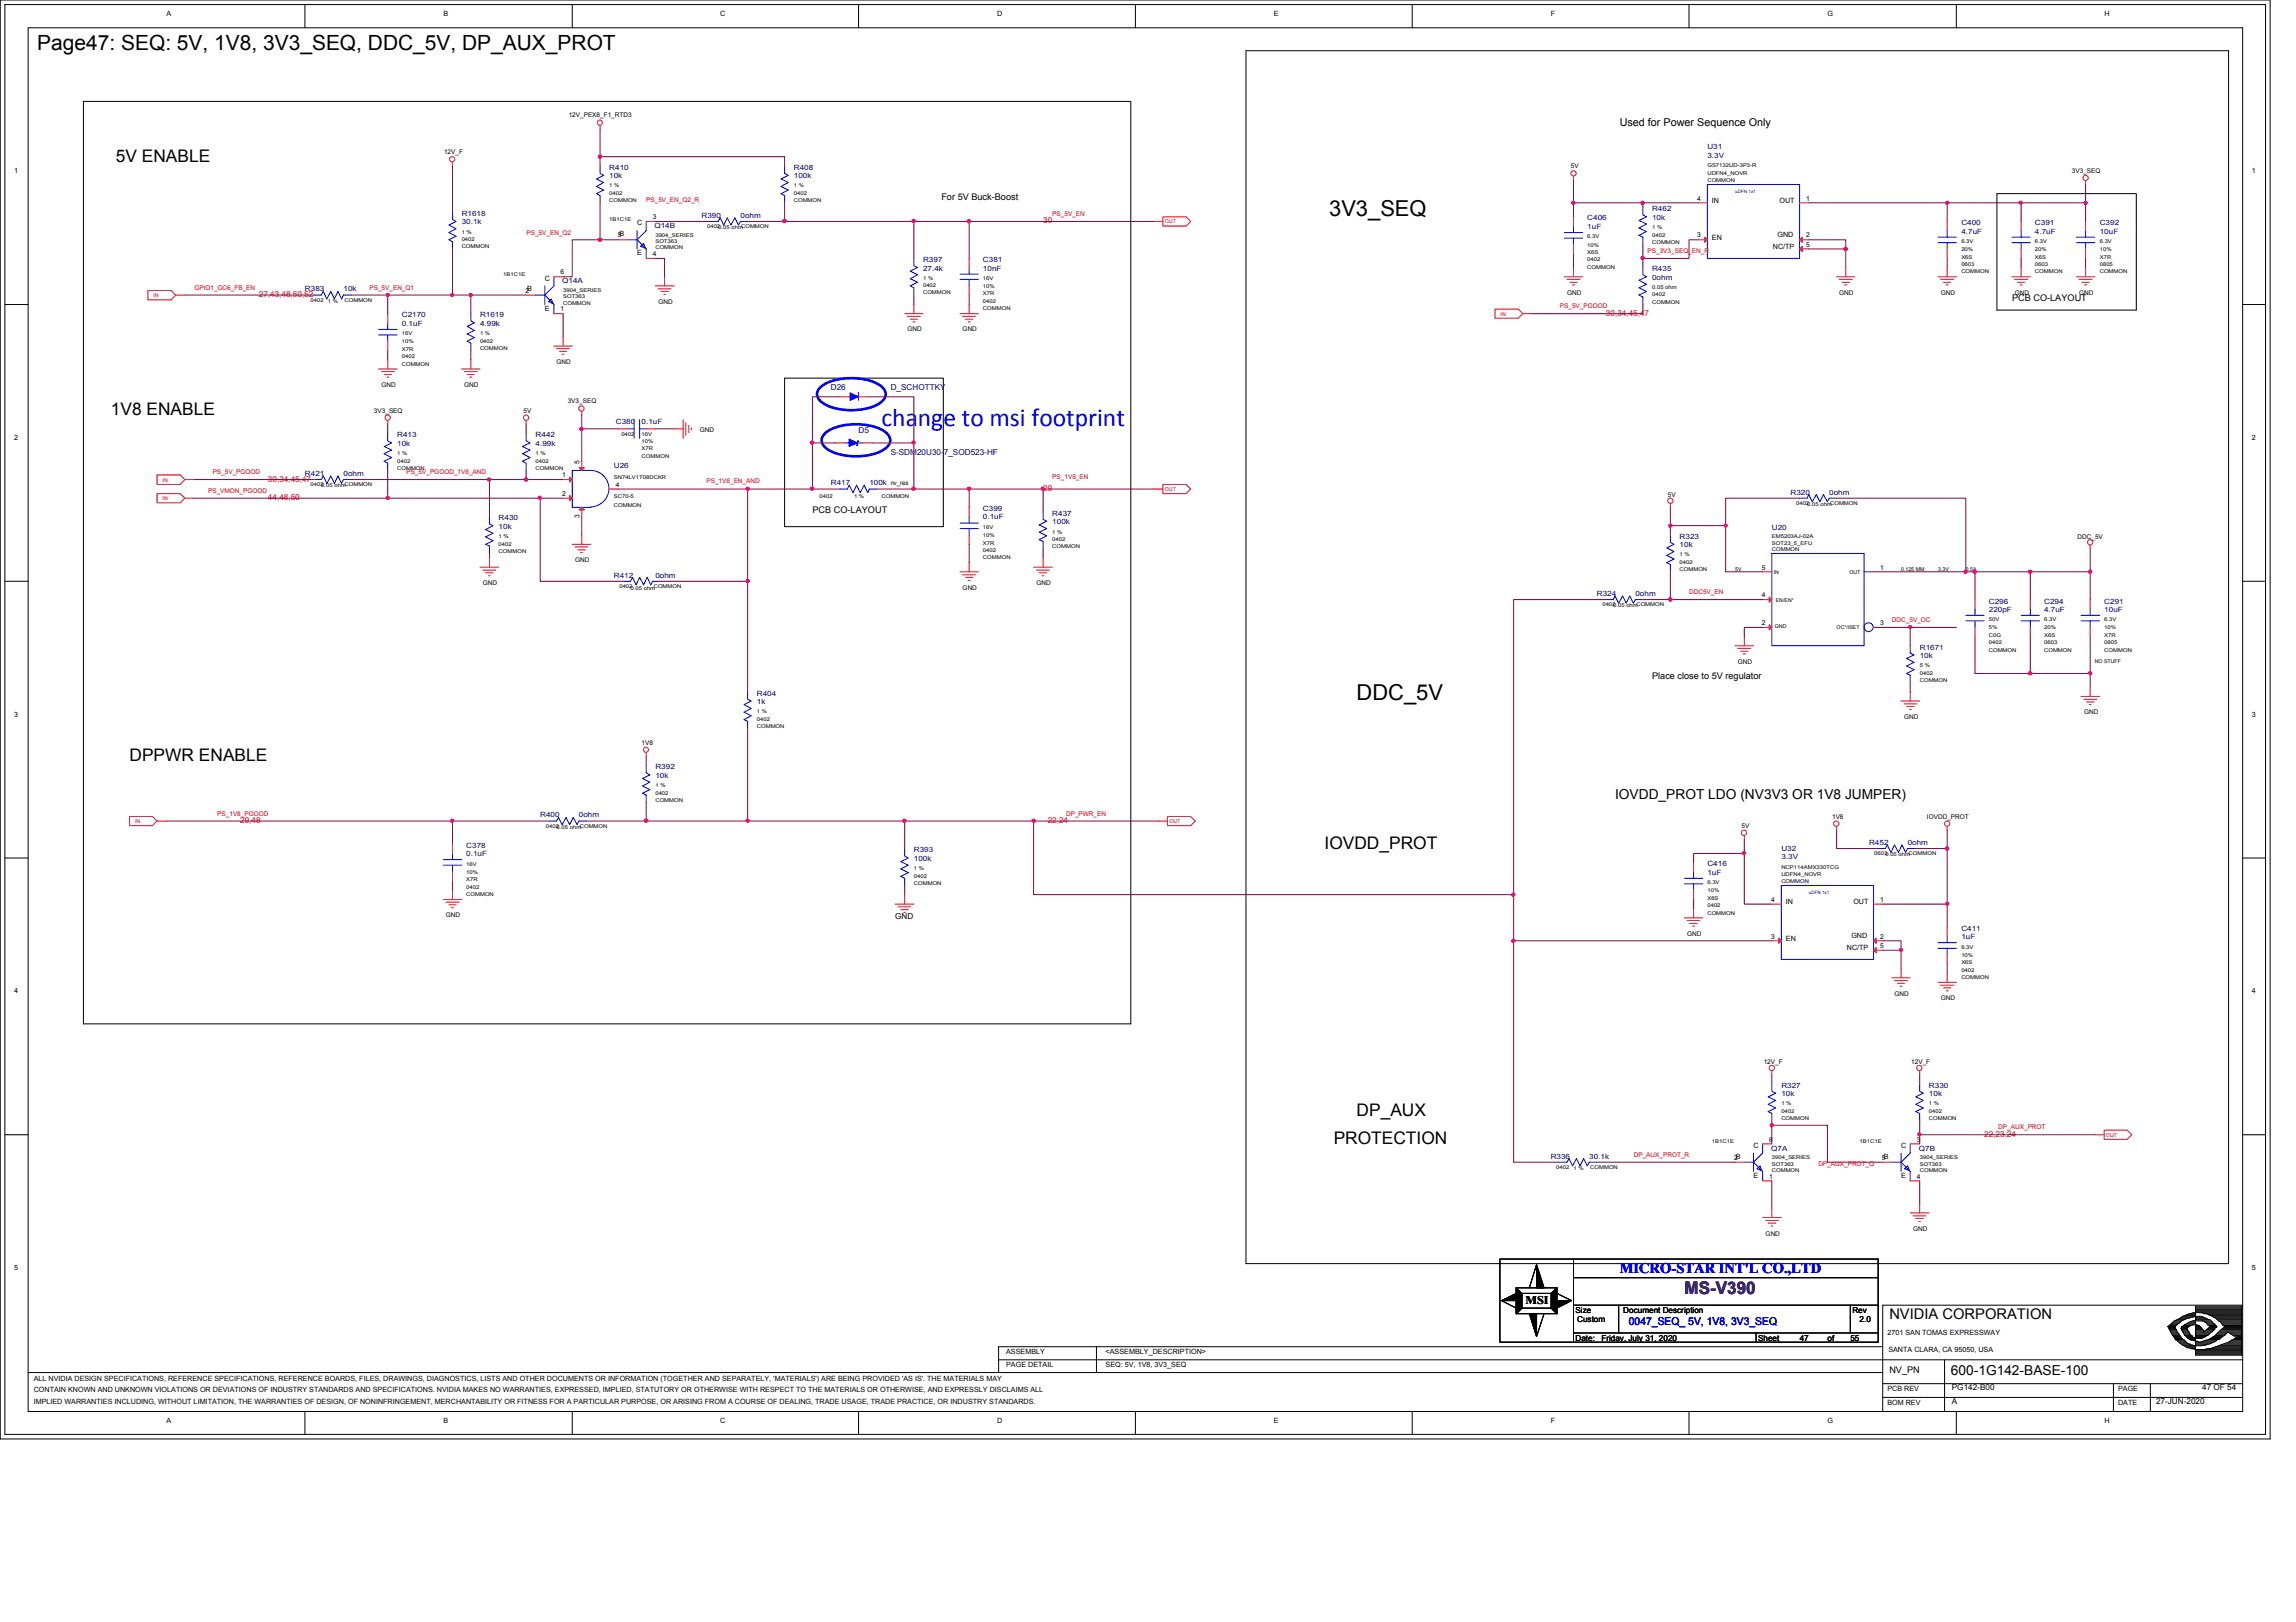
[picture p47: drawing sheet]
<svg xmlns="http://www.w3.org/2000/svg" width="297mm" height="210mm" viewBox="0 0 297 210" stroke-linecap="round" stroke-linejoin="round" font-family="sans-serif">
<defs><g id="words">
<text font-size="3.3" fill="#00f" x="114" y="55.1">change to msi footprint</text>
<g font-size="2.8">
<text x="172" y="28">3V3_SEQ</text>
<text x="175.5" y="90.6">DDC_5V</text>
</g>
<text font-size="2.7" x="4.8" y="6.5">Page47: SEQ: 5V, 1V8, 3V3_SEQ, DDC_5V, DP_AUX_PROT</text>
<g font-size="2.2">
<text x="15" y="20.9">5V ENABLE</text>
<text x="14.3" y="53.7">1V8 ENABLE</text>
<text x="16.8" y="98.5">DPPWR ENABLE</text>
<text x="171.4" y="109.8">IOVDD_PROT</text>
<text x="172.5" y="148">PROTECTION</text>
<text x="175.5" y="144.4">DP_AUX</text>
</g>
<text font-size="2.2" fill="#400080" x="217.9" y="167.4">MS-V390</text>
<text font-size="1.9" fill="#00f" x="209.5" y="164.7">MICRO-STAR INT'L CO.,LTD</text>
<text font-size="1.9" x="244.4" y="170.7">NVIDIA CORPORATION</text>
<g font-size="1.8">
<text x="209" y="103.4">IOVDD_PROT LDO (NV3V3 OR 1V8 JUMPER)</text>
<text x="252.4" y="177.9">600-1G142-BASE-100</text>
</g>
<text font-size="1.5" x="197.4" y="168.8">MSI</text>
<text font-size="1.4" x="209.5" y="16.3">Used for Power Sequence Only</text>
<text font-size="1.4" fill="#00f" x="210.7" y="171.4">0047_SEQ_ 5V, 1V8, 3V3_SEQ</text>
<g font-size="1.2">
<text x="121.8" y="25.8">For 5V Buck-Boost</text>
<text x="260.3" y="38.9">PCB CO-LAYOUT</text>
<text x="105.1" y="66.4">PCB CO-LAYOUT</text>
<text x="213.7" y="87.9">Place close to 5V regulator</text>
<text x="244.4" y="177.7">NV_PN</text>
</g>
<g font-size="1.1" fill="#f00">
<text x="135" y="28.9">30</text>
<text x="33.5" y="38.4">27,43,48,50,52</text>
<text x="207.8" y="40.9">30,34,45,47</text>
<text x="34.7" y="64.7">44,48,50</text>
<text x="34.7" y="62.3">30,34,45,47</text>
<text x="135" y="63.5">29</text>
<text x="31.1" y="106.5">29,48</text>
<text x="135.5" y="106.5">22,24</text>
<text x="256.7" y="147.1">22,23,24</text>
</g>
<g font-size="1.1" fill="#000080">
<text x="107.5" y="50.5">D26</text>
<text x="115.2" y="50.5">D_SCHOTTKY</text>
<text x="111.1" y="56">D5</text>
<text x="115.2" y="58.9">S-SDM20U30-7_SOD523-HF</text>
</g>
<g font-size="1.1">
<text x="115.8" y="118.9">GND</text>
<text x="203.8" y="169.9">Size</text>
<text x="203.8" y="173.5">Date:</text>
<text x="204" y="171.1">Custom</text>
<text x="207.2" y="173.5">Friday, July 31, 2020</text>
<text x="210" y="169.9">Document Description</text>
<text x="227.5" y="173.5">Sheet</text>
<text x="232.8" y="173.5">47</text>
<text x="236.4" y="173.5">of</text>
<text x="239.4" y="173.5">55</text>
<text x="239.6" y="169.9">Rev</text>
<text x="240.6" y="171.1">2.0</text>
<text x="252.5" y="179.9">PG142-B00</text>
<text x="284.9" y="179.9">47 OF 54</text>
<text x="252.5" y="181.7">A</text>
<text x="278.9" y="181.7">27-JUN-2020</text>
</g>
<g font-size=".9">
<text x="21.5" y="2">A</text>
<text x="57.4" y="2">B</text>
<text x="93.2" y="2">C</text>
<text x="129" y="2">D</text>
<text x="164.8" y="2">E</text>
<text x="200.6" y="2">F</text>
<text x="236.4" y="2">G</text>
<text x="272.2" y="2">H</text>
<text x="1.8" y="22.4">1</text>
<text x="291.3" y="22.4">1</text>
<text x="82.4" y="29.1">C</text>
<text x="84.5" y="28.4">3</text>
<text x="219.6" y="26">4</text>
<text x="221.5" y="26.3">IN</text>
<text x="230.2" y="26.3">OUT</text>
<text x="233.7" y="26">1</text>
<text x="72.5" y="35.5">6</text>
<text x="79.9" y="30.7">5B</text>
<text x="82.4" y="33.1">E</text>
<text x="84.5" y="33.1">4</text>
<text x="219.6" y="30.7">3</text>
<text x="221.5" y="31">EN</text>
<text x="229.4" y="32.3">NC/TP</text>
<text x="230" y="30.7">GND</text>
<text x="233.7" y="30.7">2</text>
<text x="233.7" y="31.9">5</text>
<text x="68" y="37.9">2B</text>
<text x="70.5" y="40.3">E</text>
<text x="70.5" y="36.3">C</text>
<text x="72.5" y="40.3">1</text>
<text x="1.8" y="56.9">2</text>
<text x="291.3" y="56.9">2</text>
<text x="72.7" y="61.8">1</text>
<text x="72.7" y="64.2">2</text>
<text x="75" y="60" transform="rotate(-90 75 60)">5</text>
<text x="79.7" y="63">4</text>
<text x="75" y="67" transform="rotate(-90 75 67)">3</text>
<text x="227.9" y="77.3">4</text>
<text x="227.9" y="73.7">5</text>
<text x="243.2" y="73.7">1</text>
<text x="227.9" y="80.9">2</text>
<text x="243.2" y="80.9">3</text>
<text x="1.8" y="92.8">3</text>
<text x="291.3" y="92.8">3</text>
<text x="229.1" y="116.7">4</text>
<text x="231.1" y="117">IN</text>
<text x="239.8" y="117">OUT</text>
<text x="243.2" y="116.7">1</text>
<text x="229.1" y="121.5">3</text>
<text x="231.1" y="121.8">EN</text>
<text x="238.9" y="123">NC/TP</text>
<text x="239.5" y="121.4">GND</text>
<text x="243.2" y="121.5">2</text>
<text x="243.2" y="122.7">5</text>
<text x="1.8" y="128.6">4</text>
<text x="291.3" y="128.6">4</text>
<text x="226.9" y="148.5">C</text>
<text x="228.9" y="147.7">6</text>
<text x="246" y="148.5">C</text>
<text x="248" y="147.7">3</text>
<text x="224.4" y="150.1">2B</text>
<text x="226.9" y="152.4">E</text>
<text x="228.9" y="152.5">1</text>
<text x="243.5" y="150.1">5B</text>
<text x="246" y="152.4">E</text>
<text x="248" y="152.5">4</text>
<text x="1.8" y="164.4">5</text>
<text x="291.3" y="164.4">5</text>
<text x="244.2" y="172.8">2701 SAN TOMAS EXPRESSWAY</text>
<text x="4.4" y="178.7">ALL NVIDIA DESIGN SPECIFICATIONS, REFERENCE SPECIFICATIONS, REFERENCE BOARDS, FILES, DRAWINGS, DIAGNOSTICS, LISTS AND OTHER DOCUMENTS OR INFORMATION (TOGETHER AND SEPARATELY, 'MATERIALS') ARE BEING PROVIDED 'AS IS'. THE MATERIALS MAY</text>
<text x="130.2" y="177">PAGE DETAIL</text>
<text x="130.2" y="175.3">ASSEMBLY</text>
<text x="143" y="175.3">&lt;ASSEMBLY_DESCRIPTION&gt;</text>
<text x="143" y="177">SEQ: 5V, 1V8, 3V3_SEQ</text>
<text x="244.3" y="174.9">SANTA CLARA, CA 95050, USA</text>
<text x="4.4" y="180.2">CONTAIN KNOWN AND UNKNOWN VIOLATIONS OR DEVIATIONS OF INDUSTRY STANDARDS AND SPECIFICATIONS. NVIDIA MAKES NO WARRANTIES, EXPRESSED, IMPLIED, STATUTORY OR OTHERWISE WITH RESPECT TO THE MATERIALS OR OTHERWISE, AND EXPRESSLY DISCLAIMS ALL</text>
<text x="4.4" y="181.7">IMPLIED WARRANTIES INCLUDING, WITHOUT LIMITATION, THE WARRANTIES OF DESIGN, OF NONINFRINGEMENT, MERCHANTABILITY OR FITNESS FOR A PARTICULAR PURPOSE, OR ARISING FROM A COURSE OF DEALING, TRADE USAGE, TRADE PRACTICE, OR INDUSTRY STANDARDS.</text>
<text x="21.5" y="184.1">A</text>
<text x="57.4" y="184.1">B</text>
<text x="93.2" y="184.1">C</text>
<text x="129" y="184.1">D</text>
<text x="164.8" y="184.1">E</text>
<text x="200.6" y="184.1">F</text>
<text x="236.4" y="184.1">G</text>
<text x="244.2" y="181.8">BOM REV</text>
<text x="244.2" y="180">PCB REV</text>
<text x="272.2" y="184.1">H</text>
<text x="274" y="180">PAGE</text>
<text x="274" y="181.8">DATE</text>
</g>
<g font-size=".9" fill="#000080">
<text x="78.8" y="23.1">10k</text>
<text x="78.8" y="22">R410</text>
<text x="102.7" y="23.1">100k</text>
<text x="102.7" y="22">R408</text>
<text x="220.9" y="20.4">3.3V</text>
<text x="220.9" y="19.3">U31</text>
<text x="59.7" y="27.9">R1618</text>
<text x="59.7" y="29">30.1k</text>
<text x="84.7" y="29.5">Q14B</text>
<text x="90.8" y="28.2">R390</text>
<text x="95.8" y="28.2">0ohm</text>
<text x="205.4" y="28.5">C406</text>
<text x="205.4" y="29.6">1uF</text>
<text x="213.7" y="27.3">R462</text>
<text x="213.7" y="28.4">10k</text>
<text x="253.7" y="29.1">C400</text>
<text x="263.3" y="29.1">C391</text>
<text x="271.6" y="29.1">C392</text>
<text x="119.4" y="33.9">R397</text>
<text x="119.4" y="35">27.4k</text>
<text x="127.2" y="35">10nF</text>
<text x="127.2" y="33.9">C381</text>
<text x="213.7" y="35.1">R435</text>
<text x="253.7" y="30.2">4.7uF</text>
<text x="263.3" y="30.2">4.7uF</text>
<text x="271.6" y="30.2">10uF</text>
<text x="39.5" y="37.7">R383</text>
<text x="44.4" y="37.7">10k</text>
<text x="52" y="41.1">C2170</text>
<text x="62.1" y="41.1">R1619</text>
<text x="72.7" y="36.7">Q14A</text>
<text x="213.7" y="36.2">0ohm</text>
<text x="52" y="42.2">0.1uF</text>
<text x="62.1" y="42.2">4.99k</text>
<text x="51.4" y="57.7">10k</text>
<text x="51.4" y="56.6">R413</text>
<text x="69.3" y="57.7">4.99k</text>
<text x="69.3" y="56.6">R442</text>
<text x="79.7" y="54.9">C380</text>
<text x="83" y="54.9">0.1uF</text>
<text x="39.5" y="61.6">R421</text>
<text x="44.4" y="61.6">0ohm</text>
<text x="79.4" y="60.5">U26</text>
<text x="107.5" y="62.8">R417</text>
<text x="112.5" y="62.8">100k</text>
<text x="231.6" y="64">R320</text>
<text x="236.6" y="64">0ohm</text>
<text x="64.5" y="67.4">R430</text>
<text x="64.5" y="68.4">10k</text>
<text x="127.2" y="67.2">0.1uF</text>
<text x="127.2" y="66.2">C399</text>
<text x="136.1" y="67.8">100k</text>
<text x="136.1" y="66.8">R437</text>
<text x="217.3" y="69.7">R323</text>
<text x="217.3" y="70.8">10k</text>
<text x="229.2" y="68.5">U20</text>
<text x="79.4" y="74.8">R412</text>
<text x="84.8" y="74.8">0ohm</text>
<text x="206.6" y="77.1">R324</text>
<text x="211.6" y="77.1">0ohm</text>
<text x="257.3" y="78.1">C296</text>
<text x="257.3" y="79.2">220pF</text>
<text x="264.5" y="79.2">4.7uF</text>
<text x="264.5" y="78.1">C294</text>
<text x="272.2" y="79.2">10uF</text>
<text x="272.2" y="78.1">C291</text>
<text x="248.4" y="84.1">R1671</text>
<text x="248.4" y="85.1">10k</text>
<text x="97.9" y="91.1">1k</text>
<text x="97.9" y="90">R404</text>
<text x="84.8" y="99.6">R392</text>
<text x="84.8" y="100.7">10k</text>
<text x="69.9" y="105.8">R400</text>
<text x="74.9" y="105.8">0ohm</text>
<text x="60.3" y="109.7">C378</text>
<text x="60.3" y="110.8">0.1uF</text>
<text x="118.2" y="110.3">R393</text>
<text x="118.2" y="111.4">100k</text>
<text x="220.9" y="112.1">C416</text>
<text x="220.9" y="113.2">1uF</text>
<text x="230.5" y="110.1">U32</text>
<text x="230.5" y="111.2">3.3V</text>
<text x="241.8" y="109.3">R452</text>
<text x="246.8" y="109.3">0ohm</text>
<text x="253.7" y="120.5">C411</text>
<text x="253.7" y="121.5">1uF</text>
<text x="230.5" y="140.8">R327</text>
<text x="230.5" y="141.8">10k</text>
<text x="249.6" y="140.8">R330</text>
<text x="249.6" y="141.8">10k</text>
<text x="200.6" y="149.9">R336</text>
<text x="205.6" y="149.9">30.1k</text>
<text x="229.1" y="148.9">Q7A</text>
<text x="248.2" y="148.9">Q7B</text>
</g>
<g font-size=".8">
<text x="73.6" y="15.2">12V_PEX8_F1_RTD3</text>
<text x="57.4" y="20">12V_F</text>
<text x="203.2" y="21.8">5V</text>
<text x="268.1" y="22.4">3V3_SEQ</text>
<text x="85.2" y="39.3">GND</text>
<text x="202.7" y="38.1">GND</text>
<text x="238" y="38.1">GND</text>
<text x="251.1" y="38.1">GND</text>
<text x="260.6" y="38.1">GND</text>
<text x="269" y="38.1">GND</text>
<text x="72" y="47.1">GND</text>
<text x="117.4" y="42.9">GND</text>
<text x="124.5" y="42.9">GND</text>
<text x="48.4" y="53.4">3V3_SEQ</text>
<text x="49.4" y="50.1">GND</text>
<text x="60.1" y="50.1">GND</text>
<text x="67.7" y="53.4">5V</text>
<text x="73.4" y="52.2">3V3_SEQ</text>
<text x="90.5" y="55.9">GND</text>
<text x="115.2" y="62.8">nv_res</text>
<text x="215.8" y="64.3">5V</text>
<text x="268.8" y="69.8">DDC_5V</text>
<text x="62.5" y="75.7">GND</text>
<text x="74.4" y="72.7">GND</text>
<text x="124.5" y="76.3">GND</text>
<text x="134.1" y="75.7">GND</text>
<text x="224.8" y="85.9">GND</text>
<text x="246.3" y="93">GND</text>
<text x="269.6" y="92.5">GND</text>
<text x="83" y="96.4">1V8</text>
<text x="225.3" y="107.1">5V</text>
<text x="237" y="106">1V8</text>
<text x="249.3" y="106">IOVDD_PROT</text>
<text x="57.7" y="118.7">GND</text>
<text x="218.3" y="121.1">GND</text>
<text x="245.1" y="128.9">GND</text>
<text x="251.1" y="129.5">GND</text>
<text x="228.2" y="137.7">12V_F</text>
<text x="247.3" y="137.7">12V_F</text>
<text x="228.4" y="159.9">GND</text>
<text x="247.5" y="159.3">GND</text>
</g>
<g font-size=".8" fill="#f00">
<text x="83.6" y="26.2">PS_5V_EN_Q2_R</text>
<text x="136.1" y="27.9">PS_5V_EN</text>
<text x="68.1" y="30.4">PS_5V_EN_Q2</text>
<text x="213.1" y="32.7">PS_3V3_SEQ_EN_R</text>
<text x="25.1" y="37.5">GPIO1_GC6_FB_EN</text>
<text x="47.8" y="37.5">PS_5V_EN_Q1</text>
<text x="201.8" y="39.9">PS_5V_PGOOD</text>
<text x="26.9" y="63.8">PS_VMON_PGOOD</text>
<text x="27.5" y="61.4">PS_5V_PGOOD</text>
<text x="52.6" y="61.4">PS_5V_PGOOD_1V8_AND</text>
<text x="91.4" y="62.6">PS_1V8_EN_AND</text>
<text x="136.1" y="62">PS_1V8_EN</text>
<text x="218.5" y="76.9">DDC5V_EN</text>
<text x="244.8" y="80.5">DDC_5V_OC</text>
<text x="28.1" y="105.5">PS_1V8_PGOOD</text>
<text x="137.9" y="105.5">DP_PWR_EN</text>
<text x="211.4" y="149.7">DP_AUX_PROT_R</text>
<text x="258.5" y="146.1">DP_AUX_PROT</text>
<text x="235.2" y="150.9">DP_AUX_PROT_Q</text>
</g>
<g font-size=".7">
<text x="220.9" y="21.6">GS7132UD-3P3-R</text>
<text x="220.9" y="23.5">COMMON</text>
<text x="220.9" y="22.6">UDFN4_NOVR</text>
<text x="78.8" y="28.6">1B1C1E</text>
<text x="78.8" y="26.2">COMMON</text>
<text x="78.8" y="24.3">1 %</text>
<text x="78.8" y="25.2">0402</text>
<text x="91.5" y="29.5">04020.05 ohmCOMMON</text>
<text x="102.7" y="26.2">COMMON</text>
<text x="102.7" y="25.2">0402</text>
<text x="102.7" y="24.3">1 %</text>
<text x="213.7" y="29.6">1 %</text>
<text x="59.7" y="31.2">0402</text>
<text x="59.7" y="32.1">COMMON</text>
<text x="59.7" y="30.2">1 %</text>
<text x="65.1" y="35.7">1B1C1E</text>
<text x="84.8" y="30.6">3904_SERIES</text>
<text x="84.8" y="32.3">COMMON</text>
<text x="84.8" y="31.5">SOT363</text>
<text x="205.4" y="32.9">X6S</text>
<text x="205.4" y="31.9">10%</text>
<text x="205.4" y="30.8">6.3V</text>
<text x="205.4" y="34.8">COMMON</text>
<text x="205.4" y="33.8">0402</text>
<text x="213.7" y="31.5">COMMON</text>
<text x="213.7" y="30.6">0402</text>
<text x="253.7" y="32.5">20%</text>
<text x="253.7" y="31.5">6.3V</text>
<text x="253.7" y="33.5">X6S</text>
<text x="253.7" y="34.4">0603</text>
<text x="253.7" y="35.4">COMMON</text>
<text x="263.3" y="35.4">COMMON</text>
<text x="263.3" y="34.4">0603</text>
<text x="263.3" y="33.5">X6S</text>
<text x="263.3" y="32.5">20%</text>
<text x="263.3" y="31.5">6.3V</text>
<text x="271.6" y="34.4">0805</text>
<text x="271.6" y="32.5">10%</text>
<text x="271.6" y="35.4">COMMON</text>
<text x="271.6" y="33.5">X7R</text>
<text x="271.6" y="31.5">6.3V</text>
<text x="40.2" y="39.1">0402</text>
<text x="42.4" y="39.2">1 %</text>
<text x="44.6" y="39.1">COMMON</text>
<text x="72.9" y="37.8">3904_SERIES</text>
<text x="72.9" y="39.5">COMMON</text>
<text x="72.9" y="38.6">SOT363</text>
<text x="119.4" y="38.1">COMMON</text>
<text x="119.4" y="37.2">0402</text>
<text x="119.4" y="36.2">1 %</text>
<text x="127.2" y="39.2">0402</text>
<text x="127.2" y="38.2">X7R</text>
<text x="127.2" y="36.2">16V</text>
<text x="127.2" y="40.1">COMMON</text>
<text x="127.2" y="37.3">10%</text>
<text x="213.7" y="39.3">COMMON</text>
<text x="213.7" y="37.4">0.05 ohm</text>
<text x="213.7" y="38.4">0402</text>
<text x="52" y="46.4">0402</text>
<text x="52" y="45.4">X7R</text>
<text x="52" y="47.3">COMMON</text>
<text x="52" y="44.4">10%</text>
<text x="52" y="43.4">16V</text>
<text x="62.1" y="43.4">1 %</text>
<text x="62.1" y="44.3">0402</text>
<text x="62.1" y="45.3">COMMON</text>
<text x="51.4" y="59.9">0402</text>
<text x="51.4" y="58.9">1 %</text>
<text x="69.3" y="59.9">0402</text>
<text x="69.3" y="58.9">1 %</text>
<text x="80.4" y="56.4">0402</text>
<text x="83" y="58.3">X7R</text>
<text x="83" y="56.4">16V</text>
<text x="83" y="57.4">10%</text>
<text x="83" y="59.3">COMMON</text>
<text x="40.2" y="62.9">0402</text>
<text x="41.6" y="63.1">0.05 ohmCOMMON</text>
<text x="51.4" y="60.8">COMMON</text>
<text x="69.3" y="60.8">COMMON</text>
<text x="79.4" y="65.6">COMMON</text>
<text x="79.4" y="64.4">SC70-5</text>
<text x="79.4" y="62">SN74LV1T08DCKR</text>
<text x="106" y="64.4">0402</text>
<text x="110.5" y="64.4">1 %</text>
<text x="114" y="64.4">COMMON</text>
<text x="232.4" y="65.3">04020.05 ohmCOMMON</text>
<text x="64.5" y="69.6">1 %</text>
<text x="64.5" y="71.5">COMMON</text>
<text x="64.5" y="70.6">0402</text>
<text x="127.2" y="71.4">0402</text>
<text x="127.2" y="70.5">X7R</text>
<text x="127.2" y="69.5">10%</text>
<text x="127.2" y="68.5">16V</text>
<text x="136.1" y="69">1 %</text>
<text x="136.1" y="70">0402</text>
<text x="136.1" y="71">COMMON</text>
<text x="229.2" y="70.5">SOT23_5_EFU</text>
<text x="229.2" y="71.3">COMMON</text>
<text x="229.2" y="69.6">EM5203AJ-02A</text>
<text x="80.1" y="76.1">0402</text>
<text x="81.6" y="76.3">0.05 ohm</text>
<text x="84.6" y="76.1">COMMON</text>
<text x="127.2" y="72.4">COMMON</text>
<text x="217.3" y="72">1 %</text>
<text x="217.3" y="73">0402</text>
<text x="217.3" y="73.9">COMMON</text>
<text x="224.5" y="73.9">5V</text>
<text x="229.5" y="74.3">IN</text>
<text x="229.7" y="77.9">EN/EN*</text>
<text x="239.3" y="74.3">OUT</text>
<text x="246" y="73.9">0.125 MM</text>
<text x="250.7" y="73.9">3.3V</text>
<text x="254.3" y="73.9">0.5A</text>
<text x="207.3" y="78.5">0402</text>
<text x="208.7" y="78.6">0.05 ohmCOMMON</text>
<text x="229.6" y="81.2">GND</text>
<text x="237.6" y="81.4">OC*/ISET</text>
<text x="257.3" y="82.4">C0G</text>
<text x="257.3" y="81.4">5%</text>
<text x="257.3" y="80.4">50V</text>
<text x="257.3" y="83.4">0402</text>
<text x="264.5" y="82.4">X6S</text>
<text x="264.5" y="80.4">6.3V</text>
<text x="264.5" y="81.4">20%</text>
<text x="264.5" y="83.4">0603</text>
<text x="272.2" y="81.4">10%</text>
<text x="272.2" y="82.4">X7R</text>
<text x="272.2" y="80.4">6.3V</text>
<text x="272.2" y="83.4">0805</text>
<text x="248.4" y="88.3">COMMON</text>
<text x="248.4" y="86.4">5 %</text>
<text x="248.4" y="87.3">0402</text>
<text x="257.3" y="84.3">COMMON</text>
<text x="264.5" y="84.3">COMMON</text>
<text x="271" y="85.9">NO STUFF</text>
<text x="272.2" y="84.3">COMMON</text>
<text x="97.9" y="92.3">1 %</text>
<text x="97.9" y="93.3">0402</text>
<text x="97.9" y="94.2">COMMON</text>
<text x="84.8" y="101.9">1 %</text>
<text x="70.6" y="107.1">0402</text>
<text x="72" y="107.2">0.05 ohmCOMMON</text>
<text x="84.8" y="102.8">0402</text>
<text x="84.8" y="103.8">COMMON</text>
<text x="60.3" y="112">16V</text>
<text x="60.3" y="113.1">10%</text>
<text x="118.2" y="113.6">0402</text>
<text x="118.2" y="112.6">1 %</text>
<text x="230.5" y="113.3">UDFN4_NOVR</text>
<text x="230.5" y="112.4">NCP114AMX330TCG</text>
<text x="242.5" y="110.7">06030.05 ohmCOMMON</text>
<text x="60.3" y="114">X7R</text>
<text x="60.3" y="116">COMMON</text>
<text x="60.3" y="115">0402</text>
<text x="118.2" y="114.5">COMMON</text>
<text x="220.9" y="118.4">COMMON</text>
<text x="220.9" y="115.5">10%</text>
<text x="220.9" y="114.4">6.3V</text>
<text x="220.9" y="117.4">0402</text>
<text x="220.9" y="116.4">X6S</text>
<text x="230.5" y="114.3">COMMON</text>
<text x="253.7" y="125.7">0402</text>
<text x="253.7" y="124.8">X6S</text>
<text x="253.7" y="122.8">6.3V</text>
<text x="253.7" y="123.8">10%</text>
<text x="253.7" y="126.7">COMMON</text>
<text x="230.5" y="143">1 %</text>
<text x="249.6" y="143">1 %</text>
<text x="221.5" y="148">1B1C1E</text>
<text x="229.2" y="150">3904_SERIES</text>
<text x="230.5" y="144.9">COMMON</text>
<text x="230.5" y="144">0402</text>
<text x="240.6" y="148">1B1C1E</text>
<text x="248.4" y="150">3904_SERIES</text>
<text x="249.6" y="144.9">COMMON</text>
<text x="249.6" y="144">0402</text>
<text x="201.3" y="151.3">0402</text>
<text x="203.6" y="151.4">1 %</text>
<text x="205.7" y="151.3">COMMON</text>
<text x="229.2" y="151.6">COMMON</text>
<text x="229.2" y="150.8">SOT363</text>
<text x="248.4" y="151.6">COMMON</text>
<text x="248.4" y="150.8">SOT363</text>
</g>
<g font-size=".7" fill="#f00">
<text x="150.7" y="28.9">OUT</text>
<text x="19.9" y="38.5">IN</text>
<text x="194.1" y="40.9">IN</text>
<text x="21" y="64.7">IN</text>
<text x="21" y="62.4">IN</text>
<text x="150.7" y="63.5">OUT</text>
<text x="17.5" y="106.5">IN</text>
<text x="151.3" y="106.5">OUT</text>
<text x="272.5" y="147.1">OUT</text>
</g>
<g font-size=".6" fill="#00f">
<text x="224.5" y="25">uDFN 1x1</text>
<text x="234" y="115.7">uDFN 1x1</text>
</g>
</g></defs>
<g fill="none" stroke="#000" stroke-width=".13">
<path d="M0 0h293.7v186.2h-293.7zM.6 .6h292.5v185h-292.5zM3.6 3.6h286.5v179.1h-286.5zM10.8 13.1h135.5v119.4h-135.5zM39.4 .6v3M74 .6v3M111.1 .6v3M146.9 .6v3M161.2 6.6h127.1v156.9h-127.1zM182.7 .6v3M218.5 .6v3M253.1 .6v3"/>
<path d="M.6 39.4h3M258.3 25.1h18.1v15h-18.1zM290.1 39.4h3M101.5 48.9h20.5v19.3h-20.5zM.6 75.2h3M290.1 75.2h3M.6 111h3M290.1 111h3M.6 146.8h3M290.1 146.8h3M3.6 177.6h240M129.2 176h160.9"/>
<path d="M141.8 174.3v3.3M194 162.9h49v10.8h-49zM194.3 168.3l1.9 1M194.3 168.3l1.9-.9v.9zM196.2 166.7h5.2v3.3h-5.2zM196.2 166.7l.7 .7v1.9l-.7 .7zM196.2 166.7l.7 .7M196.9 167.4h3.8v1.9h-3.8zM196.9 169.3l-.7 .7M197.9 170h.9v3zM198.8 163.7l1 3h-1zM198.8 163.7l-.9 3"/>
<path d="M199.8 170l-1 3M200.7 169.3l.7 .7M201.4 166.7v3.3l-.7-.7v-1.9zM201.4 166.7l-.7 .7M201.4 168.3h1.9l-1.9 1zM201.4 167.4l1.9 .9M203.6 172.5h39.4M203.6 168.9h39.4M203.6 165.3h39.4M203.6 162.9v10.8M209.4 168.9v3.6M227.2 172.5v1.2"/>
<path d="M239.4 168.9v3.6M243.6 174.3h-114.4v3.3M243.6 179.1h46.5M251.6 176v6.7M273.4 179.1v3.6M278.2 179.1v3.6M280.4 171.7h1M280.4 171.7l.3 .4M280.6 171.8h.8M280.6 171.9h.8M280.7 171.5h.8M280.7 172h.8"/>
<path d="M280.7 172.1h.8M280.7 172.1l.2 .4M280.8 171.4h.8M280.8 172.4h.8M280.8 172.2h.8M280.9 171.3h.9M280.9 172.5l.4 .6M280.9 172.5h.9M281 171.2h.9M281 171.2l-.6 .5M281 172.6h.9M281 172.8h.9"/>
<path d="M281.2 171.1h.9M281.2 172.8h.8M281.3 173.1l.1 .2 .9 .8 .3 .1M281.3 173h.8M281.3 173.1h.9M281.4 171.7v.1M281.4 171.8v.1M281.4 171.9l.1 .1M281.4 173.2h.9M281.5 171.5l-.1 .2M281.5 170.8h1M281.5 172v.1"/>
<path d="M281.5 172.1l.3 .4M281.5 173.3h.8M281.6 173.4h1M281.8 171.3l-.3 .2M281.8 170.7h.9M281.8 172.5l.1 .1M281.8 173.6h.9M281.9 172.6l.3 .6 .4 .2M281.9 173.7h1M282 170.6h.9M282.1 170.5h1.3M282.1 173.8h.8"/>
<path d="M282.2 170.9l-.4 .4M282.2 173.9h1.1M282.2 172.1h.9M282.2 172h.7M282.2 172.1l.1 .1M282.2 172v.1M282.2 171.9v.1M282.2 171.8l-.1 .1h.1M282.2 171.8h.9M282.2 171.9h.7M282.3 171.7h-.1v.1M282.3 174.1h1.3"/>
<path d="M282.3 172.4h.9M282.3 171.7h.9M282.5 170.3h1.5M282.5 172.5h.7M282.5 171.5h.9M282.6 174.2h1.4M282.6 172.8h.8M282.6 172.6h.7M282.6 172.8l.3 .3h1M282.6 174.2l.3 .2 1.1 .3M282.6 173.4l.3 .4M282.7 170.7l-.5 .2h-.8"/>
<path d="M282.7 170.2h1.3M282.7 172.8h.9M282.7 171.4h1.1M282.9 174.3h1.1M282.9 173h.8M282.9 170.6l-.2 .1M282.9 170.1h1.1M282.9 173.1l.2 .1h.9M282.9 170.1l-.6 .2-1 .6-.3 .3M282.9 173.8l.4 .1M282.9 171.3h1.1M283.1 174.4h.9"/>
<path d="M283.1 172.2h-.8l.3 .6M283.1 173.2l.3 .2 1.1 .3 .6-.1M283.1 172.2l.1 .2M283.2 171.7l-.3 .2 .2 .3M283.2 172.4l.1 .2M283.2 171.2h.8M283.3 172.6v.2h.3M283.3 173.9l.1 .2h.3a3 3 0 0 0 1.7 0M283.3 173.3h.7M283.4 170.5l-.5 .1M283.4 170h.6M283.4 170l-.5 .1"/>
<path d="M283.4 171.1h.6M283.6 174.5h.4M283.6 173.4h.4M283.6 172.8l.1 .2M283.7 173l.3 .2M284 171.7h.6M284 171.9h.9M284 172.2h1.1M284 172.4h2.2M284 174.7h6M284 170.3l-.6 .2M284 169.6h6"/>
<path d="M284 169.2h6M284 169.7h6M284 169.4h6M284 169.3h6M284 169.5h6M284 175.3h6M284 175.1h6M284 175h6M284 174.9h6M284 173.1h1.1M284 173h1.4M284 173.7h2.3"/>
<path d="M284 172.8h1.6M284 172.8h1.7M284 173.8h2.1M284 173.9h1.7M284 172.6h1.8M284 172.5h1.9M284 174.1h1.4M284 172.1h1M284 172h.9M284 171.8h.8M284 170.5h1.1M284 170.6h1.4"/>
<path d="M284 170.7h1.6M284 170.8h1.8M284 169h6v6.4h-6zM284 171.5h.4M284 174.7h1M284 170.3h.8l.3 .2M284.4 171.5l-.1-.1h-.6l-.5 .3M284.4 171.5h.1l.3 .3M284.8 169.9h5.2M284.8 171.8l.1 .2M284.9 170.9h1M284.9 172l.2 .2"/>
<path d="M285 169.9h-.4a1.7 1.7 0 0 0-1.2 .1M285 170.9h-.2a2.62 2.62 0 0 0-2.5 .8M285 170.9h.1M285 169.9l.1 .1h.4l.2 .1M285 169.9h.1M285 174.7h.1M285 170.9l.2 .2M285.1 173.1h-.1l-.1 .1h-.9M285.1 173.6h1.4M285.1 170.5l.4 .1 .1 .1M285.2 171.1h1M285.2 171.1l.3 .1 .1 .2 .3 .3"/>
<path d="M285.2 172.2h1.1M285.4 171.2h.9M285.4 170h4.6M285.4 173l-.3 .1M285.4 173h.1M285.5 173.4h1.3M285.5 172.1h.9M285.6 172.8l-.2 .2M285.6 171.3h.8M285.6 172h.9M285.6 170.7a1.19 1.19 0 0 1 .8 .6h.1v.1M285.7 172.8h-.1"/>
<path d="M285.7 171.9h.8M285.7 171.4h.8M285.7 173.3h1.3M285.7 170.1h4.3M285.7 174.5h4.3M285.7 173.3l-.6 .3M285.7 170.1l.2 .1M285.8 171.5h.9M285.8 171.8h.9M285.9 171.7h.9M285.9 173.2h1.2M285.9 170.2h4.1"/>
<path d="M285.9 171.7l-.8 .7v-.2M285.9 173.2l-.2 .1M285.9 171.7h.1M285.9 172.5l-.2 .3M285.9 170.2l.5 .3M286.1 173.8l-.7 .3M286.2 173.1h1.2M286.2 174.4h3.8M286.2 170.3h3.8M286.3 173h1.2M286.4 170.5h3.6M286.4 170.5l.9 .6"/>
<path d="M286.4 172.1l-.5 .4M286.5 171.9l-.1 .2M286.5 172.8h1.1M286.5 171.4l.2 .1M286.7 171.8l-.2 .1M286.7 172.8h1.2M286.7 174.3h3.3M286.7 170.6h3.3M286.7 174.3l-.8 .2-.9 .2M286.7 171.5l.1 .2M286.8 171.7v.1h-.1M286.8 172.6h1.2"/>
<path d="M286.8 170.7h3.2M286.8 172.6l-.9 .6M286.9 172.5h1.2M287 170.8h3M287 174.2h3M287.1 170.9h2.9M287.1 172.4h2.9M287.3 171.1h2.7M287.3 171.1l.3 .4 .3 .2M287.3 172.2h2.7M287.4 173.1l-.3 .2h-.2l-.2 .3-.6 .2M287.4 174.1h2.6"/>
<path d="M287.4 171.2h2.6M287.4 172.1h2.6M287.5 171.3h2.5M287.5 172h2.5M287.6 171.4h2.4M287.6 171.9h2.4M287.7 171.5h2.3M287.7 171.8h2.3M287.7 173.9h2.3M287.9 172.8l-.5 .3M287.9 171.7l-1.1 .9M287.9 171.7h2.1"/>
<path d="M288.1 173.8h1.9M288.2 172.4l-.3 .4M288.2 172.4l.2 .1M288.2 172.4h.1M288.3 173.7h1.7M288.4 172.5h1.6M288.4 172.5l.9 .6M288.6 172.6h1.4M288.6 173.6h1.4M288.7 173.4h1.3M288.7 173.4l-.4 .3-1.6 .6M288.8 172.8h1.2"/>
<path d="M288.9 173.3h1.1M289 173.2h1M289 172.8h1M289.3 173.1l-.6 .3M289.3 173h.7M289.3 173.1h.7M290.1 168.9h-46.5v13.8M39.4 182.7v2.9M74 182.7v2.9M111.1 182.7v2.9M146.9 182.7v2.9M182.7 182.7v2.9"/>
<path d="M218.5 182.7v2.9M243.6 180.8h46.5M253.1 182.7v2.9"/>
</g>
<path d="M106 50.2a5.9 5.9 0 0 1 4.1-1.3 5.9 5.9 0 0 1 4.1 1.3 1.2 1.2 0 0 1-.4 2 7.9 7.9 0 0 1-7.3 0 1.24 1.24 0 0 1-.5-2zM106.6 56.2a5.9 5.9 0 0 1 4.1-1.3 5.9 5.9 0 0 1 4.1 1.3 1.2 1.2 0 0 1-.4 1.9 7.9 7.9 0 0 1-7.3 0 1.24 1.24 0 0 1-.5-1.9z" fill="none" stroke="#00f" stroke-width=".34"/>
<g fill="none" stroke="#f00" stroke-width=".13">
<path d="M77.6 16.3v.4M22.7 38.2l-.6-.6h-3v1.2h3l.6-.6h1.2M58.5 21v.5M84.8 37h2.4M85.2 37.4h1.6M85.5 37.7h1M85.9 38.1h.2M86 35.8v1.2M118.2 39.4v1.2M118.2 33.4h.1M118.2 38.2h.1M125.4 39.4v1.2"/>
<path d="M149.3 28.7h1.1M150.4 28.1h3l.6 .6-.6 .6h-3zM202.4 35.8h2.4M202.7 36.2h1.7M203.1 36.5h.9M203.4 36.9h.3M203.6 34.6v1.2M203.6 22.8v.5M203.6 28.1v1.2M203.6 31.6v1.2M237.6 35.8h2.4M237.9 36.2h1.7"/>
<path d="M238.3 36.5h1M238.7 36.9h.2M238.8 34.6v1.2M250.7 35.8h2.4M251.1 36.2h1.7M251.4 36.5h1M251.8 36.9h.2M251.9 34.6v1.2M260.3 35.8h2.4M260.6 36.2h1.7M261 36.5h.9M261.4 36.9h.2"/>
<path d="M261.5 34.6v1.2M268.6 35.8h2.4M269 36.2h1.7M269.4 36.5h.9M269.7 36.9h.2M269.8 34.6v1.2M269.8 23.4v.5M49 47.7h2.4M49.4 48.1h1.6M49.7 48.5h1M50.1 48.8h.2M50.2 54.4v.5"/>
<path d="M50.2 46.6v1.2M59.7 47.7h2.4M60.1 48.1h1.7M60.4 48.5h1M60.8 48.8h.2M60.9 46.6v1.2M60.9 40.6h.1M60.9 45.4h.1M68.1 54.4v.5M71.7 44.8h2.3M72 45.1h1.7M72.4 45.5h.9"/>
<path d="M72.7 45.8h.3M72.8 43.6v1.2M75.3 53.3v.4M87.2 55.5h1.2M88.4 54.3v2.4M88.7 54.7v1.6M89.1 55v1M89.4 55.4v.2M117 40.6h2.4M117.4 40.9h1.7M117.8 41.3h.9M118.1 41.7h.3"/>
<path d="M124.2 40.6h2.4M124.5 40.9h1.7M124.9 41.3h.9M125.3 41.7h.2M197 40.6l-.6-.6h-3v1.2h3l.6-.6h1.2M23.9 62.1l-.6-.6h-3v1.2h3l.6-.6h1.2M25.1 64.5h-1.2l-.6 .6h-3v-1.2h3l.6 .6M62.1 73.4h2.4M62.5 73.8h1.6M62.8 74.1h1M63.2 74.5h.2M63.3 72.2v1.2"/>
<path d="M74 70.4h2.4M74.4 70.8h1.7M74.8 71.2h.9M75.1 71.5h.2M75.3 69.3v1.1M124.2 74h2.4M124.5 74.4h1.7M124.9 74.7h.9M125.3 75.1h.2M125.4 72.8v1.2M133.7 73.4h2.4M134.1 73.8h1.7"/>
<path d="M134.4 74.1h1M134.8 74.5h.2M134.9 72.2v1.2M134.9 66.2h.1M134.9 71h.1M149.3 63.3h1.1M150.4 62.7h3l.6 .6-.6 .6h-3zM216.1 65.2v.5M270.4 70.6v.4M83.6 97.4v.5M224.5 83.6h2.4M224.8 83.9h1.7"/>
<path d="M225.2 84.3h.9M225.5 84.6h.3M225.7 82.4v1.2M245.9 90.7h2.5M246.3 91.1h1.7M246.7 91.4h.9M247 91.8h.3M247.1 89.5v1.2M269.2 90.1h2.4M269.6 90.5h1.7M269.9 90.8h1M270.3 91.2h.2"/>
<path d="M270.4 88.9v1.2M20.3 106.3l-.6-.6h-2.9v1.1h2.9l.6-.5h1.2M57.4 116.4h2.3M57.7 116.8h1.7M58.1 117.1h.9M58.4 117.5h.3M58.5 115.2v1.2M115.8 117h2.4M116.2 117.3h1.6M116.5 117.7h1M116.9 118.1h.2M117 115.8v1.2"/>
<path d="M149.9 106.3h1.1M151 105.7h3l.6 .6-.6 .5h-3zM217.9 118.8h2.4M218.3 119.1h1.6M218.6 119.5h1M219 119.8h.2M219.1 117.6v1.2M225.7 108.2v.4M237.6 107v.4M251.9 107v.4M229.2 138.6v.5M244.8 126.5h2.3"/>
<path d="M245.1 126.9h1.7M245.5 127.2h.9M245.8 127.6h.3M245.9 125.3v1.2M248.4 138.6v.5M250.7 127.1h2.4M251.1 127.5h1.7M251.4 127.8h1M251.8 128.2h.2M251.9 125.9v1.2M228 157.6h2.4M228.4 157.9h1.7"/>
<path d="M228.8 158.3h.9M229.1 158.7h.2M229.2 156.4v1.2M247.1 157h2.4M247.5 157.3h1.7M247.8 157.7h1M248.2 158.1h.2M248.4 155.8v1.2M271 146.8h1.2M272.2 146.3h3l.6 .5-.6 .6h-3z"/>
<circle cx="77.6" cy="15.9" r=".33"/>
<circle cx="58.5" cy="20.6" r=".34"/>
<circle cx="203.6" cy="22.4" r=".34"/>
<circle cx="269.8" cy="23" r=".34"/>
<circle cx="50.2" cy="54.1" r=".34"/>
<circle cx="68.1" cy="54.1" r=".34"/>
<circle cx="75.2" cy="52.9" r=".34"/>
<circle cx="216.1" cy="64.8" r=".34"/>
<circle cx="270.4" cy="70.2" r=".34"/>
<circle cx="83.6" cy="97" r=".33"/>
<circle cx="225.6" cy="107.8" r=".34"/>
<circle cx="237.6" cy="106.6" r=".34"/>
<circle cx="251.9" cy="106.6" r=".34"/>
<circle cx="229.2" cy="138.2" r=".34"/>
<circle cx="248.3" cy="138.2" r=".34"/>
</g>
<g fill="#000">
<path d="M194.3 168.3l1.9-.9v.9zM198.8 163.7l1 3h-1zM197.9 170h.9v3zM201.4 168.3h1.9l-1.9 1z"/>
<path d="M196.2 166.7l.7 .7v1.9l-.7 .7z" fill-rule="evenodd"/>
<path d="M196.2 166.7l.7 .7v1.9l-.7 .7z" fill-rule="evenodd"/>
<path d="M196.2 166.7l.7 .7v1.9l-.7 .7z" fill-rule="evenodd"/>
<path d="M201.4 166.7v3.3l-.7-.7v-1.9z" fill-rule="evenodd"/>
<path d="M201.4 166.7v3.3l-.7-.7v-1.9z" fill-rule="evenodd"/>
<path d="M201.4 166.7v3.3l-.7-.7v-1.9z" fill-rule="evenodd"/>
</g>
<path d="M118.2 33.4v1l.5 .2-.9 .5 .9 .5-.9 .5 .9 .4-.9 .5 .4 .3v.9M202.4 30.1h2.4M202.4 30.8h2.4M203.6 30.8v.8M203.6 29.3v.8M60.9 40.6v.9l.5 .3-1 .4 1 .6-1 .4 1 .5-1 .5 .5 .2v1M111.1 57.2v-.1h-.2v.6h-.1v-.2M134.9 66.2v1l.5 .2-1 .5 1 .5-1 .5 1 .4-1 .5 .5 .3v.9" fill="none" stroke="#00f" stroke-width=".13"/>
<path d="M109.8 56.8l1.1 .5-1.1 .5z" fill="#00f"/>
<g fill="none" stroke="#00f" stroke-width=".13">
<path d="M58.5 27.5v.9l.5 .3-.9 .4 .9 .5-.9 .5 .9 .5-.9 .4 .4 .3v.9M70.5 37v2.4M70.5 38.2l1.2 1.2v1.2M70.9 39l.4-.3 .2 .6zM71.7 35.8v1.2l-1.2 1.2h-1.2M77.6 21.5v.9l.5 .3-.9 .5 .9 .4-.9 .5 .9 .5-.9 .5 .4 .2v.9M124.2 35.5h2.4M124.2 36.2h2.4M125.4 36.2v.8M125.4 34.6v.9M212.5 26.9v.9l.5 .3-1 .4 1 .5-1 .5 1 .5-1 .4 .5 .3v.9M260.3 30.7h2.4"/>
<path d="M260.3 31.4h2.4M261.5 31.4v.8M261.5 29.8v.9M68.1 56.1v1l.5 .2-1 .5 1 .4-1 .5 1 .5-1 .5 .5 .2v1M71.7 40.6h.1M109.3 57.3h.5M109.8 56.8l1.1 .5-1.1 .5zM110.9 57.3h.8M63.3 66.8v1l.5 .2-1 .5 1 .5-1 .5 1 .5-1 .4 .5 .3v.9M80.6 75.2h1l.2-.5 .5 1 .5-1 .5 1 .4-1 .5 1 .2-.5h1M108.7 63.3h.9l.2-.5 .6 1 .4-1 .5 1 .5-1 .5 1 .2-.5h.9M207.8 77.6h.9l.2-.5 .5 1 .5-1 .5 1 .5-1 .4 1 .3-.5h.9"/>
<path d="M230.4 114.6h12v9.6h-12zM230.4 117h.1M242.4 117h.1M230.4 121.7h.1M242.4 121.7h.1M242.4 123h.1M250.7 122h2.4M250.7 122.7h2.4M251.9 122.7v.9M251.9 121.2v.8M248.4 140.3v.9l.4 .3-1 .4 1 .5-1 .5 1 .5-1 .4 .6 .3v.9"/>
</g>
<g fill="none" stroke="#f00" stroke-width=".13">
<path d="M58.5 27.5h.1M58.5 32.2h.1M68.1 38.2h1.2M71.7 35.8h1.1M77.6 21.5h.1M77.6 26.2h.1M125.4 33.4v1.2M125.4 37v1.2M212.5 26.9h.1M212.5 31.6h.1M261.5 28.7v1.1M261.5 32.2v1.2"/>
<path d="M68.1 56.1h.1M71.7 40.6h1.1M108.1 57.3h1.2M111.7 57.3h1.2M63.3 66.8h.1M63.3 71.6h.1M68.1 60.9h.1M80.6 75.2h.1M85.4 75.2h.1M108.7 63.3h.1M113.4 63.3h.1M207.8 77.6h.1"/>
<path d="M212.5 77.6h.1M242.4 117h1.2M251.9 120v1.2M251.9 123.6v1.2M248.4 140.3h.1M248.4 145h.1"/>
</g>
<path d="M242.4 121.7l.3-.3v.7z" fill="#f00"/>
<path d="M242.4 121.7l.3-.3v.7zM242.4 121.7h1.2" fill="none" stroke="#f00" stroke-width=".13"/>
<path d="M230.1 121.4l.3 .3-.3 .4z" fill="#f00"/>
<path d="M229.2 117h1.2M229.2 121.7h1.2M230.1 121.4l.3 .3-.3 .4z" fill="none" stroke="#f00" stroke-width=".13"/>
<path d="M242.4 123l.3-.4v.7z" fill="#f00"/>
<path d="M269.8 28.7v1.1M269.8 32.2v1.2M242.4 74h.1M242.4 123l.3-.4v.7zM242.4 123h1.2M243.6 150.4h1.2M247.1 152.8h1.3M247.1 148h1.3" fill="none" stroke="#f00" stroke-width=".13"/>
<g fill="none" stroke="#00f" stroke-width=".13">
<path d="M268.6 30.7h2.4M268.6 31.4h2.4M269.8 31.4v.8M269.8 29.8v.9M229.2 77.6h.1M229.2 74h.1M229.2 71.6h12v12h-12zM241.2 74h1.2M229.2 81.2h.1M245.9 149.2v2.4M245.9 150.4l1.2 1.2v1.2M246.4 151.3l.4-.4 .2 .6z"/>
<path d="M247.1 152.8h.1M247.1 148v1.2l-1.2 1.2h-1.1"/>
<circle cx="241.8" cy="81.2" r=".58"/>
</g>
<path d="M228.9 80.9l.3 .3-.3 .3z" fill="#f00"/>
<path d="M228 81.2h1.2M228.9 80.9l.3 .3-.3 .3zM242.4 81.2h.1" fill="none" stroke="#f00" stroke-width=".13"/>
<path d="M228.9 77.3l.3 .3-.3 .3z" fill="#f00"/>
<g fill="none" stroke="#f00" stroke-width=".13">
<path d="M91.9 28.7h.1M96.7 28.7h.1M232.8 26.2h1.2M50.2 56.1h.1M50.2 40.6v1.2M50.2 44.2v1.2M40.6 62.1h.1M45.4 62.1h.1M50.2 60.9h.1M228 77.6h1.2M228 74h1.2M228.9 77.3l.3 .3-.3 .3z"/>
<path d="M255.5 77.6v1.2M83.6 99.1h.1M255.5 81.2v1.2M58.5 109.2v1.2M58.5 112.8v1.2M83.6 103.8h.1M219.1 111.6v1.2M219.1 115.2v1.2M243 109.8h.1M247.8 109.8h.1M229.2 140.3h.1M229.2 145h.1"/>
</g>
<g fill="none" stroke="#00f" stroke-width=".13">
<path d="M91.9 28.7h1l.3-.5 .4 .9 .5-.9 .5 .9 .5-.9 .4 .9 .3-.4h.9M220.9 23.9h11.9v9.5h-11.9zM220.9 31h.1M220.9 26.2h.1M232.8 26.2h.1M232.8 31h.1M232.8 32.2h.1M49 42.6h2.4M49 43.3h2.4M50.2 56.1v1l.5 .2-1 .5 1 .4-1 .5 1 .5-1 .5 .5 .2v1M50.2 43.3v.9M50.2 41.8v.8"/>
<path d="M40.6 62.1h1l.2-.5 .5 1 .5-1 .5 1 .4-1 .5 1 .2-.5h1M254.3 79.6h2.4M255.5 78.8v.8M83.6 99.1v.9l.5 .3-1 .4 1 .5-1 .5 1 .5-1 .5 .5 .2v.9M254.3 80.3h2.4M255.5 80.3v.9M57.4 111.2h2.3M57.4 112h2.3M58.5 112v.8M58.5 110.4v.8M217.9 113.7h2.4M217.9 114.4h2.4"/>
<path d="M219.1 114.4v.8M219.1 112.8v.9M243 109.8h.9l.3-.5 .4 1 .5-1 .5 1 .5-1 .4 1 .3-.5h1M229.2 140.3v.9l.5 .3-.9 .4 .9 .5-.9 .5 .9 .5-.9 .4 .4 .3v.9"/>
</g>
<path d="M232.8 31l.4-.3v.7z" fill="#f00"/>
<path d="M232.8 31l.4-.3v.7zM232.8 31h1.2" fill="none" stroke="#f00" stroke-width=".13"/>
<path d="M220.5 30.7l.4 .3-.4 .4z" fill="#f00"/>
<path d="M219.7 31h1.2M219.7 26.2h1.2M220.5 30.7l.4 .3-.4 .4z" fill="none" stroke="#f00" stroke-width=".13"/>
<path d="M232.8 32.2l.4-.3v.7z" fill="#f00"/>
<path d="M232.8 32.2l.4-.3v.7zM232.8 32.2h1.2M262.7 77.6v1.2M262.7 81.2v1.2" fill="none" stroke="#f00" stroke-width=".13"/>
<path d="M261.5 79.6h2.3M262.7 78.8v.8M261.5 80.3h2.3M262.7 80.3v.9" fill="none" stroke="#00f" stroke-width=".13"/>
<path d="M110 50.8l1.1 .5-1.1 .5z" fill="#00f"/>
<g fill="none" stroke="#00f" stroke-width=".13">
<path d="M40.6 38.2h1l.2-.5 .5 1 .5-1 .5 1 .4-1 .5 1 .2-.5h1M101.5 21.5v.9l.5 .3-1 .5 1 .4-1 .5 1 .5-1 .5 .5 .2v.9M250.7 30.7h2.4M250.7 31.4h2.4M251.9 31.4v.8M251.9 29.8v.9M109.8 51.3h.2M110 50.8l1.1 .5-1.1 .5zM111.1 50.8v1M74 64.5h.1M74 62.1h.1M75.3 60.9h.1"/>
<path d="M75.3 65.7h.1M76.4 60.9a2.37 2.37 0 0 1 2.4 2.3 2.37 2.37 0 0 1-2.4 2.4M76.4 60.9h-2.4v4.8h2.4M78.8 63.3h.1M124.2 67.7h2.4M124.2 68.4h2.4M125.4 68.4v.9M125.4 66.8v.9M232.8 64.5h1l.2-.5 .5 .9 .5-.9 .4 .9 .5-.9 .5 .9 .2-.4h1M269.2 79.6h2.4M270.4 78.8v.8M269.2 80.3h2.4"/>
<path d="M270.4 80.3v.9M201.8 150.4h.9l.3-.5 .4 1 .6-1 .4 1 .5-1 .4 1 .3-.5h1M226.9 149.2v2.4M226.9 150.4l1.1 1.2v1.2M227.3 151.3l.4-.4 .2 .6zM228 152.8h.1M228 148v1.2l-1.1 1.2h-1.2"/>
</g>
<g fill="none" stroke="#f00" stroke-width=".13">
<path d="M40.6 38.2h.1M45.4 38.2h.1M101.5 21.5h.1M101.5 26.2h.1M251.9 28.7v1.1M251.9 32.2v1.2M108.7 51.3h1.1M111.1 51.3h1.2M125.4 65.7v1.1M125.4 69.3v1.1M232.8 64.5h.1M237.6 64.5h.1"/>
<path d="M270.4 77.6v1.2M270.4 81.2v1.2M201.8 150.4h.1M206.6 150.4h.1M224.5 150.4h1.2M228 152.8h1.2M228 148h1.2"/>
</g>
<path d="M73.7 61.7l.3 .4-.3 .3z" fill="#f00"/>
<path d="M72.8 62.1h1.2M73.7 61.7l.3 .4-.3 .3z" fill="none" stroke="#f00" stroke-width=".13"/>
<path d="M73.7 64.1l.3 .4-.3 .3z" fill="#f00"/>
<path d="M72.8 64.5h1.2M73.7 64.1l.3 .4-.3 .3z" fill="none" stroke="#f00" stroke-width=".13"/>
<path d="M74.9 66l.4-.3 .3 .3z" fill="#f00"/>
<path d="M74.9 66l.4-.3 .3 .3zM75.3 65.7v1.1M78.8 63.3h1.2" fill="none" stroke="#f00" stroke-width=".13"/>
<path d="M74.9 60.5h.7l-.3 .4z" fill="#f00"/>
<g fill="none" stroke="#f00" stroke-width=".13">
<path d="M80 31h1.2M83.6 33.4h1.2M83.6 28.7h1.2M212.5 34.6h.1M212.5 39.4h.1M75.3 59.7v1.2M80 55.5h1.2M83.6 55.5h1.2M74.9 60.5h.7l-.3 .4zM216.1 69.3h.1M216.1 74h.1M96.7 89.5h.1"/>
<path d="M96.7 94.3h.1M247.1 83.6h.1M247.1 88.3h.1M71.1 106.3h.1M75.9 106.3h.1M117 109.8h.1M117 114.6h.1"/>
</g>
<g fill="none" stroke="#00f" stroke-width=".13">
<path d="M82.4 29.8v2.4M82.4 31l1.2 1.2v1.2M82.9 31.9l.4-.4 .2 .6zM83.6 33.4h.1M83.6 28.7v1.1l-1.2 1.2h-1.2M212.5 34.6v1l.5 .2-1 .5 1 .5-1 .5 1 .4-1 .5 .5 .2v1M81.2 55.5h.8M82 54.3v2.4M82.8 55.5h.8M82.8 54.3v2.4M216.1 69.3v.9l.5 .2-1 .5 1 .5-1 .5 1 .4-1 .5 .5 .3v.9M96.7 89.5v1l.5 .2-.9 .5 .9 .5-.9 .5 .9 .4-.9 .5 .4 .2v1"/>
<path d="M247.1 83.6v.9l.5 .2-.9 .5 .9 .5-.9 .5 .9 .5-.9 .5 .4 .2v.9M71.1 106.3h.9l.3-.5 .4 .9 .5-.9 .5 .9 .5-.9 .5 .9 .2-.4h1M117 109.8v1l.5 .2-1 .5 1 .5-1 .4 1 .5-1 .5 .5 .3v.9"/>
</g>
<path d="M58.5 21.5v6M101.5 20.3h-23.9v1.2M229.2 139.1v1.2M248.4 139.1v1.2" fill="none" stroke="#800040" stroke-width=".13"/>
<path d="M77.4 20.1h.4v.2v.1l-.2 .1-.2-.1z" fill-rule="evenodd" fill="#f0f"/>
<path d="M77.4 20.1h.4v.2v.1l-.2 .1-.2-.1z" fill="none" stroke="#f0f" stroke-width=".13"/>
<path d="M77.6 16.7v3.6M101.5 20.3v1.2M50.2 54.9v1.2M75.3 55.5v4.2M83.6 97.9v1.2M237.6 107.4v2.4h5.4" fill="none" stroke="#800040" stroke-width=".13"/>
<path d="M75.1 55.3h.3v.2v.1l-.2 .1-.1-.1z" fill-rule="evenodd" fill="#f0f"/>
<path d="M75.1 55.3h.3v.2v.1l-.2 .1-.1-.1z" fill="none" stroke="#f0f" stroke-width=".13"/>
<path d="M234 26.2h17.9v2.5M251.9 26.2h9.6M75.3 53.7v1.8h4.7" fill="none" stroke="#800040" stroke-width=".13"/>
<path d="M251.8 26.1h.2l.1 .1-.1 .2-.1 .1-.1-.1z" fill-rule="evenodd" fill="#f0f"/>
<path d="M251.8 26.1h.2l.1 .1-.1 .2-.1 .1-.1-.1z" fill="none" stroke="#f0f" stroke-width=".13"/>
<path d="M261.3 26.1h.3v.1v.2l-.2 .1-.1-.1z" fill-rule="evenodd" fill="#f0f"/>
<path d="M261.3 26.1h.3v.1v.2l-.2 .1-.1-.1z" fill="none" stroke="#f0f" stroke-width=".13"/>
<path d="M261.5 26.2v2.5M269.8 26.2v2.5" fill="none" stroke="#800040" stroke-width=".13"/>
<path d="M269.7 26.1h.3v.1v.2l-.2 .1-.1-.1z" fill-rule="evenodd" fill="#f0f"/>
<path d="M269.7 26.1h.3v.1v.2l-.2 .1-.1-.1z" fill="none" stroke="#f0f" stroke-width=".13"/>
<path d="M203.6 23.3v4.8M269.8 23.9v2.3h-8.3M68.1 54.9v1.2" fill="none" stroke="#800040" stroke-width=".13"/>
<path d="M203.4 26.1h.3l.1 .1-.1 .2-.2 .1-.1-.1z" fill-rule="evenodd" fill="#f0f"/>
<path d="M203.4 26.1h.3l.1 .1-.1 .2-.2 .1-.1-.1z" fill="none" stroke="#f0f" stroke-width=".13"/>
<path d="M212.5 26.2v.7" fill="none" stroke="#800040" stroke-width=".13"/>
<path d="M212.3 26.1h.3l.1 .1-.1 .2-.1 .1-.2-.1z" fill-rule="evenodd" fill="#f0f"/>
<path d="M212.3 26.1h.3l.1 .1-.1 .2-.1 .1-.2-.1z" fill="none" stroke="#f0f" stroke-width=".13"/>
<path d="M203.6 26.2h8.9M216.1 65.7v3.6M225.7 110.4h-6.6v1.2" fill="none" stroke="#800040" stroke-width=".13"/>
<path d="M225.5 110.2h.3v.2v.1l-.2 .1-.1-.1z" fill-rule="evenodd" fill="#f0f"/>
<path d="M225.5 110.2h.3v.2v.1l-.2 .1-.1-.1z" fill="none" stroke="#f0f" stroke-width=".13"/>
<path d="M212.5 26.2h7.2M216.1 68h7.2v6h4.7M225.7 110.4v6.6h3.5" fill="none" stroke="#800040" stroke-width=".13"/>
<path d="M223.1 67.9h.3l.1 .1-.1 .2h-.1h-.2z" fill-rule="evenodd" fill="#f0f"/>
<path d="M223.1 67.9h.3l.1 .1-.1 .2h-.1h-.2z" fill="none" stroke="#f0f" stroke-width=".13"/>
<path d="M215.9 67.9h.3l.1 .1-.1 .2h-.1h-.2z" fill-rule="evenodd" fill="#f0f"/>
<path d="M215.9 67.9h.3l.1 .1-.1 .2h-.1h-.2z" fill="none" stroke="#f0f" stroke-width=".13"/>
<path d="M216.1 77.6h11.9M216.1 74v3.6h-3.6M232.8 64.5h-9.5v3.5M225.7 108.6v1.8" fill="none" stroke="#800040" stroke-width=".13"/>
<path d="M215.9 77.4h.3l.1 .2-.1 .1-.1 .1-.2-.1z" fill-rule="evenodd" fill="#f0f"/>
<path d="M215.9 77.4h.3l.1 .2-.1 .1-.1 .1-.2-.1z" fill="none" stroke="#f0f" stroke-width=".13"/>
<path d="M237.6 64.5h16.7v9.5" fill="none" stroke="#800040" stroke-width=".13"/>
<path d="M254.1 73.8h.3l.1 .2-.1 .1-.1 .1-.2-.1z" fill-rule="evenodd" fill="#f0f"/>
<path d="M254.1 73.8h.3l.1 .2-.1 .1-.1 .1-.2-.1z" fill="none" stroke="#f0f" stroke-width=".13"/>
<path d="M242.4 74h13.1v3.6M255.5 74h7.2" fill="none" stroke="#800040" stroke-width=".13"/>
<path d="M255.3 73.8h.3l.1 .2-.1 .1-.1 .1-.2-.1z" fill-rule="evenodd" fill="#f0f"/>
<path d="M255.3 73.8h.3l.1 .2-.1 .1-.1 .1-.2-.1z" fill="none" stroke="#f0f" stroke-width=".13"/>
<path d="M262.5 73.8h.3l.1 .2-.1 .1-.2 .1-.1-.1z" fill-rule="evenodd" fill="#f0f"/>
<path d="M262.5 73.8h.3l.1 .2-.1 .1-.2 .1-.1-.1z" fill="none" stroke="#f0f" stroke-width=".13"/>
<path d="M262.7 77.6v-3.6h7.7v3.6M270.4 71v3" fill="none" stroke="#800040" stroke-width=".13"/>
<path d="M270.3 73.8h.2l.1 .2-.1 .1-.1 .1-.1-.1z" fill-rule="evenodd" fill="#f0f"/>
<path d="M270.3 73.8h.2l.1 .2-.1 .1-.1 .1-.1-.1z" fill="none" stroke="#f0f" stroke-width=".13"/>
<path d="M242.4 81.2h4.7v2.4" fill="none" stroke="#800040" stroke-width=".13"/>
<path d="M247 81h.3v.1v.2l-.2 .1-.1-.1z" fill-rule="evenodd" fill="#f0f"/>
<path d="M247 81h.3v.1v.2l-.2 .1-.1-.1z" fill="none" stroke="#f0f" stroke-width=".13"/>
<path d="M247.1 81.2h6M248.4 146.8v1.2M248.4 145v1.8M248.4 146.8h22.6" fill="none" stroke="#800040" stroke-width=".13"/>
<path d="M248.2 146.7h.3v.1v.1l-.2 .1-.1-.1z" fill-rule="evenodd" fill="#f0f"/>
<path d="M248.2 146.7h.3v.1v.1l-.2 .1-.1-.1z" fill="none" stroke="#f0f" stroke-width=".13"/>
<path d="M229.2 148v-2.4h7.2v4.8h7.2M229.2 145v.6" fill="none" stroke="#800040" stroke-width=".13"/>
<path d="M229.1 145.5h.3v.1v.2h-.2h-.1z" fill-rule="evenodd" fill="#f0f"/>
<path d="M229.1 145.5h.3v.1v.2h-.2h-.1z" fill="none" stroke="#f0f" stroke-width=".13"/>
<path d="M96.7 94.3v12h-20.8M83.6 103.8v2.5M206.6 150.4h17.9" fill="none" stroke="#800040" stroke-width=".13"/>
<path d="M83.4 106.1h.3l.1 .1-.1 .1-.1 .1-.2-.1z" fill-rule="evenodd" fill="#f0f"/>
<path d="M83.4 106.1h.3l.1 .1-.1 .1-.1 .1-.2-.1z" fill="none" stroke="#f0f" stroke-width=".13"/>
<path d="M96.7 106.3h20.3v3.5" fill="none" stroke="#800040" stroke-width=".13"/>
<path d="M116.8 106.1h.3l.1 .1-.1 .1-.1 .1-.2-.1z" fill-rule="evenodd" fill="#f0f"/>
<path d="M116.8 106.1h.3l.1 .1-.1 .1-.1 .1-.2-.1z" fill="none" stroke="#f0f" stroke-width=".13"/>
<path d="M96.6 106.1h.3v.1v.1l-.2 .1-.1-.1z" fill-rule="evenodd" fill="#f0f"/>
<path d="M96.6 106.1h.3v.1v.1l-.2 .1-.1-.1z" fill="none" stroke="#f0f" stroke-width=".13"/>
<path d="M117 106.3h16.7v9.5h62.1" fill="none" stroke="#800040" stroke-width=".13"/>
<path d="M195.6 115.6h.3l.1 .2-.1 .1-.1 .1-.2-.1z" fill-rule="evenodd" fill="#f0f"/>
<path d="M195.6 115.6h.3l.1 .2-.1 .1-.1 .1-.2-.1z" fill="none" stroke="#f0f" stroke-width=".13"/>
<path d="M195.8 115.8v34.6" fill="none" stroke="#800040" stroke-width=".13"/>
<path d="M195.6 121.6h.3l.1 .1-.1 .2-.1 .1-.2-.1z" fill-rule="evenodd" fill="#f0f"/>
<path d="M195.6 121.6h.3l.1 .1-.1 .2-.1 .1-.2-.1z" fill="none" stroke="#f0f" stroke-width=".13"/>
<path d="M133.7 106.3h16.2M195.8 150.4h6" fill="none" stroke="#800040" stroke-width=".13"/>
<path d="M133.6 106.1h.3v.1v.1l-.2 .1-.1-.1z" fill-rule="evenodd" fill="#f0f"/>
<path d="M133.6 106.1h.3v.1v.1l-.2 .1-.1-.1z" fill="none" stroke="#f0f" stroke-width=".13"/>
<g fill="none" stroke="#800040" stroke-width=".13">
<path d="M84.8 33.4h1.2v2.4M118.2 38.2v1.2M125.4 38.2v1.2M203.6 32.8v1.8M234 31h4.8v3.6M234 32.2h4.8M50.2 45.4v1.2M60.9 45.4v1.2M72.8 40.6v3M84.8 55.5h2.4M63.3 71.6v.6M75.3 66.8v2.5"/>
<path d="M125.4 70.4v2.4M134.9 71v1.2M207.8 77.6h-12v38.2M228 81.2h-2.3v1.2M58.5 114v1.2M117 114.6v1.2M219.1 116.4v1.2M195.8 121.7h33.4M229.2 152.8v3.6"/>
</g>
<path d="M238.6 32.1h.3l.1 .1-.1 .2h-.2h-.1z" fill-rule="evenodd" fill="#f0f"/>
<path d="M238.6 32.1h.3l.1 .1-.1 .2h-.2h-.1z" fill="none" stroke="#f0f" stroke-width=".13"/>
<path d="M243.6 123h2.3" fill="none" stroke="#800040" stroke-width=".13"/>
<path d="M245.8 122.8h.3l.1 .1-.1 .2h-.2h-.1z" fill-rule="evenodd" fill="#f0f"/>
<path d="M245.8 122.8h.3l.1 .1-.1 .2h-.2h-.1z" fill="none" stroke="#f0f" stroke-width=".13"/>
<path d="M251.9 33.4v1.2M247.1 88.3v1.2M255.5 87.2h14.9v1.7M243.6 121.7h2.3v3.6M251.9 124.8v1.1M248.4 152.8v3" fill="none" stroke="#800040" stroke-width=".13"/>
<path d="M262.5 87h.3l.1 .1-.1 .2h-.2h-.1z" fill-rule="evenodd" fill="#f0f"/>
<path d="M262.5 87h.3l.1 .1-.1 .2h-.2h-.1z" fill="none" stroke="#f0f" stroke-width=".13"/>
<path d="M261.5 33.4v1.2M269.8 33.4v1.2M255.5 82.4v4.8M262.7 82.4v4.8M270.4 82.4v4.8" fill="none" stroke="#800040" stroke-width=".13"/>
<path d="M270.3 87h.2l.1 .1-.1 .2h-.1h-.1z" fill-rule="evenodd" fill="#f0f"/>
<path d="M270.3 87h.2l.1 .1-.1 .2h-.1h-.1z" fill="none" stroke="#f0f" stroke-width=".13"/>
<path d="M23.9 38.2h16.7M243.6 117h8.3v3" fill="none" stroke="#800040" stroke-width=".13"/>
<path d="M251.8 116.8h.2l.1 .2-.1 .1-.1 .1-.1-.1z" fill-rule="evenodd" fill="#f0f"/>
<path d="M251.8 116.8h.2l.1 .2-.1 .1-.1 .1-.1-.1z" fill="none" stroke="#f0f" stroke-width=".13"/>
<path d="M247.8 109.8h4.1" fill="none" stroke="#800040" stroke-width=".13"/>
<path d="M251.8 109.7h.2l.1 .1-.1 .1-.1 .1-.1-.1z" fill-rule="evenodd" fill="#f0f"/>
<path d="M251.8 109.7h.2l.1 .1-.1 .1-.1 .1-.1-.1z" fill="none" stroke="#f0f" stroke-width=".13"/>
<path d="M112.9 57.3h5.3v6M251.9 107.4v9.6" fill="none" stroke="#800040" stroke-width=".13"/>
<path d="M118 57.1h.3l.1 .2-.1 .1-.1 .1-.2-.1z" fill-rule="evenodd" fill="#f0f"/>
<path d="M118 57.1h.3l.1 .2-.1 .1-.1 .1-.2-.1z" fill="none" stroke="#f0f" stroke-width=".13"/>
<path d="M118 63.1h.3l.1 .1-.1 .2-.1 .1-.2-.1z" fill-rule="evenodd" fill="#f0f"/>
<path d="M118 63.1h.3l.1 .1-.1 .2-.1 .1-.2-.1z" fill="none" stroke="#f0f" stroke-width=".13"/>
<path d="M112.3 51.3h5.9v6M113.4 63.3h12M125.4 63.3v2.4M125.4 63.3h9.5" fill="none" stroke="#800040" stroke-width=".13"/>
<path d="M125.2 63.1h.3l.1 .1-.1 .2-.2 .1-.1-.1z" fill-rule="evenodd" fill="#f0f"/>
<path d="M125.2 63.1h.3l.1 .1-.1 .2-.2 .1-.1-.1z" fill="none" stroke="#f0f" stroke-width=".13"/>
<path d="M149.3 63.3h-14.4v2.9" fill="none" stroke="#800040" stroke-width=".13"/>
<path d="M134.8 63.1h.2l.1 .1-.1 .2-.1 .1-.1-.1z" fill-rule="evenodd" fill="#f0f"/>
<path d="M134.8 63.1h.2l.1 .1-.1 .2-.1 .1-.1-.1z" fill="none" stroke="#f0f" stroke-width=".13"/>
<path d="M85.4 75.2h11.3M96.7 75.2v14.3M96.7 63.3v11.9" fill="none" stroke="#800040" stroke-width=".13"/>
<path d="M96.6 75h.3v.2v.1l-.2 .1-.1-.1z" fill-rule="evenodd" fill="#f0f"/>
<path d="M96.6 75h.3v.2v.1l-.2 .1-.1-.1z" fill="none" stroke="#f0f" stroke-width=".13"/>
<path d="M96.6 63.1h.3v.1v.2l-.2 .1-.1-.1z" fill-rule="evenodd" fill="#f0f"/>
<path d="M96.6 63.1h.3v.1v.2l-.2 .1-.1-.1z" fill="none" stroke="#f0f" stroke-width=".13"/>
<path d="M105.1 57.3v6h-25.1" fill="none" stroke="#800040" stroke-width=".13"/>
<path d="M104.9 63.1h.3l.1 .1-.1 .2-.1 .1-.2-.1z" fill-rule="evenodd" fill="#f0f"/>
<path d="M104.9 63.1h.3l.1 .1-.1 .2-.1 .1-.2-.1z" fill="none" stroke="#f0f" stroke-width=".13"/>
<path d="M104.9 57.1h.3l.1 .2-.1 .1-.1 .1-.2-.1z" fill-rule="evenodd" fill="#f0f"/>
<path d="M104.9 57.1h.3l.1 .2-.1 .1-.1 .1-.2-.1z" fill="none" stroke="#f0f" stroke-width=".13"/>
<path d="M108.7 51.3h-3.6v6h3M105.1 63.3h3.6M21.5 106.3h37" fill="none" stroke="#800040" stroke-width=".13"/>
<path d="M58.3 106.1h.3l.1 .1-.1 .1-.1 .1-.2-.1z" fill-rule="evenodd" fill="#f0f"/>
<path d="M58.3 106.1h.3l.1 .1-.1 .1-.1 .1-.2-.1z" fill="none" stroke="#f0f" stroke-width=".13"/>
<path d="M219.7 31h-1.2v2.4h-6M71.1 106.3h-12.6v2.9" fill="none" stroke="#800040" stroke-width=".13"/>
<path d="M212.3 33.2h.3l.1 .2-.1 .1-.1 .1-.2-.1z" fill-rule="evenodd" fill="#f0f"/>
<path d="M212.3 33.2h.3l.1 .2-.1 .1-.1 .1-.2-.1z" fill="none" stroke="#f0f" stroke-width=".13"/>
<path d="M101.5 26.2v2.5h-4.8M101.5 28.7h16.7v4.7M212.5 31.6v3" fill="none" stroke="#800040" stroke-width=".13"/>
<path d="M118 28.5h.3l.1 .1-.1 .2h-.1h-.2z" fill-rule="evenodd" fill="#f0f"/>
<path d="M118 28.5h.3l.1 .1-.1 .2h-.1h-.2z" fill="none" stroke="#f0f" stroke-width=".13"/>
<path d="M101.3 28.5h.3l.1 .1-.1 .2h-.1h-.2z" fill-rule="evenodd" fill="#f0f"/>
<path d="M101.3 28.5h.3l.1 .1-.1 .2h-.1h-.2z" fill="none" stroke="#f0f" stroke-width=".13"/>
<path d="M118.2 28.7h7.2M125.4 28.7v4.7M125.4 28.7h23.9" fill="none" stroke="#800040" stroke-width=".13"/>
<path d="M125.2 28.5h.3l.1 .1-.1 .2h-.2h-.1z" fill-rule="evenodd" fill="#f0f"/>
<path d="M125.2 28.5h.3l.1 .1-.1 .2h-.2h-.1z" fill="none" stroke="#f0f" stroke-width=".13"/>
<path d="M45.4 38.2h4.8M50.2 38.2v2.4M50.2 38.2h8.3" fill="none" stroke="#800040" stroke-width=".13"/>
<path d="M50 38h.3l.1 .2-.1 .1-.1 .1-.2-.1z" fill-rule="evenodd" fill="#f0f"/>
<path d="M50 38h.3l.1 .2-.1 .1-.1 .1-.2-.1z" fill="none" stroke="#f0f" stroke-width=".13"/>
<path d="M58.3 38h.3l.1 .2-.1 .1-.1 .1-.2-.1z" fill-rule="evenodd" fill="#f0f"/>
<path d="M58.3 38h.3l.1 .2-.1 .1-.1 .1-.2-.1z" fill="none" stroke="#f0f" stroke-width=".13"/>
<path d="M58.5 32.2v6h2.4v2.4M60.9 38.2h7.2" fill="none" stroke="#800040" stroke-width=".13"/>
<path d="M60.8 38h.2l.1 .2-.1 .1-.1 .1-.1-.1z" fill-rule="evenodd" fill="#f0f"/>
<path d="M60.8 38h.2l.1 .2-.1 .1-.1 .1-.1-.1z" fill="none" stroke="#f0f" stroke-width=".13"/>
<path d="M77.6 26.2v4.8M80 31h-6v4.8h-1.2" fill="none" stroke="#800040" stroke-width=".13"/>
<path d="M77.4 30.9h.4v.1v.2h-.2h-.2z" fill-rule="evenodd" fill="#f0f"/>
<path d="M77.4 30.9h.4v.1v.2h-.2h-.2z" fill="none" stroke="#f0f" stroke-width=".13"/>
<path d="M84.8 28.7h7.1M212.5 39.4v1.2h-14.3M25.1 62.1h15.5M45.4 62.1h17.9" fill="none" stroke="#800040" stroke-width=".13"/>
<path d="M63.1 61.9h.3l.1 .2-.1 .1-.1 .1-.2-.1z" fill-rule="evenodd" fill="#f0f"/>
<path d="M63.1 61.9h.3l.1 .2-.1 .1-.1 .1-.2-.1z" fill="none" stroke="#f0f" stroke-width=".13"/>
<path d="M68.1 60.9v1.2h-4.8v4.7M68.1 62.1h4.7" fill="none" stroke="#800040" stroke-width=".13"/>
<path d="M67.9 61.9h.3l.1 .2-.1 .1-.1 .1-.2-.1z" fill-rule="evenodd" fill="#f0f"/>
<path d="M67.9 61.9h.3l.1 .2-.1 .1-.1 .1-.2-.1z" fill="none" stroke="#f0f" stroke-width=".13"/>
<path d="M25.1 64.5h25.1" fill="none" stroke="#800040" stroke-width=".13"/>
<path d="M50 64.3h.3l.1 .1-.1 .2h-.1h-.2z" fill-rule="evenodd" fill="#f0f"/>
<path d="M50 64.3h.3l.1 .1-.1 .2h-.1h-.2z" fill="none" stroke="#f0f" stroke-width=".13"/>
<path d="M50.2 60.9v3.6M69.9 64.5v10.7h10.7" fill="none" stroke="#800040" stroke-width=".13"/>
<path d="M69.7 64.3h.3l.1 .1-.1 .2h-.2h-.1z" fill-rule="evenodd" fill="#f0f"/>
<path d="M69.7 64.3h.3l.1 .1-.1 .2h-.2h-.1z" fill="none" stroke="#f0f" stroke-width=".13"/>
<path d="M50.2 64.5h22.6" fill="none" stroke="#800040" stroke-width=".13"/>
<path d="M77.4 20.1h.4v.2v.1l-.2 .1-.2-.1z" fill-rule="evenodd" fill="#f0f"/>
<path d="M77.4 20.1h.4v.2v.1l-.2 .1-.2-.1z" fill="none" stroke="#f0f" stroke-width=".13"/>
<path d="M75.1 55.3h.3v.2v.1l-.2 .1-.1-.1z" fill-rule="evenodd" fill="#f0f"/>
<path d="M75.1 55.3h.3v.2v.1l-.2 .1-.1-.1z" fill="none" stroke="#f0f" stroke-width=".13"/>
<path d="M251.8 26.1h.2l.1 .1-.1 .2-.1 .1-.1-.1z" fill-rule="evenodd" fill="#f0f"/>
<path d="M251.8 26.1h.2l.1 .1-.1 .2-.1 .1-.1-.1z" fill="none" stroke="#f0f" stroke-width=".13"/>
<path d="M261.3 26.1h.3v.1v.2l-.2 .1-.1-.1z" fill-rule="evenodd" fill="#f0f"/>
<path d="M261.3 26.1h.3v.1v.2l-.2 .1-.1-.1z" fill="none" stroke="#f0f" stroke-width=".13"/>
<path d="M269.7 26.1h.3v.1v.2l-.2 .1-.1-.1z" fill-rule="evenodd" fill="#f0f"/>
<path d="M269.7 26.1h.3v.1v.2l-.2 .1-.1-.1z" fill="none" stroke="#f0f" stroke-width=".13"/>
<path d="M203.4 26.1h.3l.1 .1-.1 .2-.2 .1-.1-.1z" fill-rule="evenodd" fill="#f0f"/>
<path d="M203.4 26.1h.3l.1 .1-.1 .2-.2 .1-.1-.1z" fill="none" stroke="#f0f" stroke-width=".13"/>
<path d="M212.3 26.1h.3l.1 .1-.1 .2-.1 .1-.2-.1z" fill-rule="evenodd" fill="#f0f"/>
<path d="M212.3 26.1h.3l.1 .1-.1 .2-.1 .1-.2-.1z" fill="none" stroke="#f0f" stroke-width=".13"/>
<path d="M225.5 110.2h.3v.2v.1l-.2 .1-.1-.1z" fill-rule="evenodd" fill="#f0f"/>
<path d="M225.5 110.2h.3v.2v.1l-.2 .1-.1-.1z" fill="none" stroke="#f0f" stroke-width=".13"/>
<path d="M223.1 67.9h.3l.1 .1-.1 .2h-.1h-.2z" fill-rule="evenodd" fill="#f0f"/>
<path d="M223.1 67.9h.3l.1 .1-.1 .2h-.1h-.2z" fill="none" stroke="#f0f" stroke-width=".13"/>
<path d="M215.9 67.9h.3l.1 .1-.1 .2h-.1h-.2z" fill-rule="evenodd" fill="#f0f"/>
<path d="M215.9 67.9h.3l.1 .1-.1 .2h-.1h-.2z" fill="none" stroke="#f0f" stroke-width=".13"/>
<path d="M215.9 77.4h.3l.1 .2-.1 .1-.1 .1-.2-.1z" fill-rule="evenodd" fill="#f0f"/>
<path d="M215.9 77.4h.3l.1 .2-.1 .1-.1 .1-.2-.1z" fill="none" stroke="#f0f" stroke-width=".13"/>
<path d="M254.1 73.8h.3l.1 .2-.1 .1-.1 .1-.2-.1z" fill-rule="evenodd" fill="#f0f"/>
<path d="M254.1 73.8h.3l.1 .2-.1 .1-.1 .1-.2-.1z" fill="none" stroke="#f0f" stroke-width=".13"/>
<path d="M255.3 73.8h.3l.1 .2-.1 .1-.1 .1-.2-.1z" fill-rule="evenodd" fill="#f0f"/>
<path d="M255.3 73.8h.3l.1 .2-.1 .1-.1 .1-.2-.1z" fill="none" stroke="#f0f" stroke-width=".13"/>
<path d="M262.5 73.8h.3l.1 .2-.1 .1-.2 .1-.1-.1z" fill-rule="evenodd" fill="#f0f"/>
<path d="M262.5 73.8h.3l.1 .2-.1 .1-.2 .1-.1-.1z" fill="none" stroke="#f0f" stroke-width=".13"/>
<path d="M270.3 73.8h.2l.1 .2-.1 .1-.1 .1-.1-.1z" fill-rule="evenodd" fill="#f0f"/>
<path d="M270.3 73.8h.2l.1 .2-.1 .1-.1 .1-.1-.1z" fill="none" stroke="#f0f" stroke-width=".13"/>
<path d="M247 81h.3v.1v.2l-.2 .1-.1-.1z" fill-rule="evenodd" fill="#f0f"/>
<path d="M247 81h.3v.1v.2l-.2 .1-.1-.1z" fill="none" stroke="#f0f" stroke-width=".13"/>
<path d="M248.2 146.7h.3v.1v.1l-.2 .1-.1-.1z" fill-rule="evenodd" fill="#f0f"/>
<path d="M248.2 146.7h.3v.1v.1l-.2 .1-.1-.1z" fill="none" stroke="#f0f" stroke-width=".13"/>
<path d="M229.1 145.5h.3v.1v.2h-.2h-.1z" fill-rule="evenodd" fill="#f0f"/>
<path d="M229.1 145.5h.3v.1v.2h-.2h-.1z" fill="none" stroke="#f0f" stroke-width=".13"/>
<path d="M83.4 106.1h.3l.1 .1-.1 .1-.1 .1-.2-.1z" fill-rule="evenodd" fill="#f0f"/>
<path d="M83.4 106.1h.3l.1 .1-.1 .1-.1 .1-.2-.1z" fill="none" stroke="#f0f" stroke-width=".13"/>
<path d="M116.8 106.1h.3l.1 .1-.1 .1-.1 .1-.2-.1z" fill-rule="evenodd" fill="#f0f"/>
<path d="M116.8 106.1h.3l.1 .1-.1 .1-.1 .1-.2-.1z" fill="none" stroke="#f0f" stroke-width=".13"/>
<path d="M96.6 106.1h.3v.1v.1l-.2 .1-.1-.1z" fill-rule="evenodd" fill="#f0f"/>
<path d="M96.6 106.1h.3v.1v.1l-.2 .1-.1-.1z" fill="none" stroke="#f0f" stroke-width=".13"/>
<path d="M195.6 115.6h.3l.1 .2-.1 .1-.1 .1-.2-.1z" fill-rule="evenodd" fill="#f0f"/>
<path d="M195.6 115.6h.3l.1 .2-.1 .1-.1 .1-.2-.1z" fill="none" stroke="#f0f" stroke-width=".13"/>
<path d="M195.6 121.6h.3l.1 .1-.1 .2-.1 .1-.2-.1z" fill-rule="evenodd" fill="#f0f"/>
<path d="M195.6 121.6h.3l.1 .1-.1 .2-.1 .1-.2-.1z" fill="none" stroke="#f0f" stroke-width=".13"/>
<path d="M133.6 106.1h.3v.1v.1l-.2 .1-.1-.1z" fill-rule="evenodd" fill="#f0f"/>
<path d="M133.6 106.1h.3v.1v.1l-.2 .1-.1-.1z" fill="none" stroke="#f0f" stroke-width=".13"/>
<path d="M238.6 32.1h.3l.1 .1-.1 .2h-.2h-.1z" fill-rule="evenodd" fill="#f0f"/>
<path d="M238.6 32.1h.3l.1 .1-.1 .2h-.2h-.1z" fill="none" stroke="#f0f" stroke-width=".13"/>
<path d="M245.8 122.8h.3l.1 .1-.1 .2h-.2h-.1z" fill-rule="evenodd" fill="#f0f"/>
<path d="M245.8 122.8h.3l.1 .1-.1 .2h-.2h-.1z" fill="none" stroke="#f0f" stroke-width=".13"/>
<path d="M262.5 87h.3l.1 .1-.1 .2h-.2h-.1z" fill-rule="evenodd" fill="#f0f"/>
<path d="M262.5 87h.3l.1 .1-.1 .2h-.2h-.1z" fill="none" stroke="#f0f" stroke-width=".13"/>
<path d="M270.3 87h.2l.1 .1-.1 .2h-.1h-.1z" fill-rule="evenodd" fill="#f0f"/>
<path d="M270.3 87h.2l.1 .1-.1 .2h-.1h-.1z" fill="none" stroke="#f0f" stroke-width=".13"/>
<path d="M251.8 116.8h.2l.1 .2-.1 .1-.1 .1-.1-.1z" fill-rule="evenodd" fill="#f0f"/>
<path d="M251.8 116.8h.2l.1 .2-.1 .1-.1 .1-.1-.1z" fill="none" stroke="#f0f" stroke-width=".13"/>
<path d="M251.8 109.7h.2l.1 .1-.1 .1-.1 .1-.1-.1z" fill-rule="evenodd" fill="#f0f"/>
<path d="M251.8 109.7h.2l.1 .1-.1 .1-.1 .1-.1-.1z" fill="none" stroke="#f0f" stroke-width=".13"/>
<path d="M118 57.1h.3l.1 .2-.1 .1-.1 .1-.2-.1z" fill-rule="evenodd" fill="#f0f"/>
<path d="M118 57.1h.3l.1 .2-.1 .1-.1 .1-.2-.1z" fill="none" stroke="#f0f" stroke-width=".13"/>
<path d="M118 63.1h.3l.1 .1-.1 .2-.1 .1-.2-.1z" fill-rule="evenodd" fill="#f0f"/>
<path d="M118 63.1h.3l.1 .1-.1 .2-.1 .1-.2-.1z" fill="none" stroke="#f0f" stroke-width=".13"/>
<path d="M125.2 63.1h.3l.1 .1-.1 .2-.2 .1-.1-.1z" fill-rule="evenodd" fill="#f0f"/>
<path d="M125.2 63.1h.3l.1 .1-.1 .2-.2 .1-.1-.1z" fill="none" stroke="#f0f" stroke-width=".13"/>
<path d="M134.8 63.1h.2l.1 .1-.1 .2-.1 .1-.1-.1z" fill-rule="evenodd" fill="#f0f"/>
<path d="M134.8 63.1h.2l.1 .1-.1 .2-.1 .1-.1-.1z" fill="none" stroke="#f0f" stroke-width=".13"/>
<path d="M96.6 75h.3v.2v.1l-.2 .1-.1-.1z" fill-rule="evenodd" fill="#f0f"/>
<path d="M96.6 75h.3v.2v.1l-.2 .1-.1-.1z" fill="none" stroke="#f0f" stroke-width=".13"/>
<path d="M96.6 63.1h.3v.1v.2l-.2 .1-.1-.1z" fill-rule="evenodd" fill="#f0f"/>
<path d="M96.6 63.1h.3v.1v.2l-.2 .1-.1-.1z" fill="none" stroke="#f0f" stroke-width=".13"/>
<path d="M104.9 63.1h.3l.1 .1-.1 .2-.1 .1-.2-.1z" fill-rule="evenodd" fill="#f0f"/>
<path d="M104.9 63.1h.3l.1 .1-.1 .2-.1 .1-.2-.1z" fill="none" stroke="#f0f" stroke-width=".13"/>
<path d="M104.9 57.1h.3l.1 .2-.1 .1-.1 .1-.2-.1z" fill-rule="evenodd" fill="#f0f"/>
<path d="M104.9 57.1h.3l.1 .2-.1 .1-.1 .1-.2-.1z" fill="none" stroke="#f0f" stroke-width=".13"/>
<path d="M58.3 106.1h.3l.1 .1-.1 .1-.1 .1-.2-.1z" fill-rule="evenodd" fill="#f0f"/>
<path d="M58.3 106.1h.3l.1 .1-.1 .1-.1 .1-.2-.1z" fill="none" stroke="#f0f" stroke-width=".13"/>
<path d="M212.3 33.2h.3l.1 .2-.1 .1-.1 .1-.2-.1z" fill-rule="evenodd" fill="#f0f"/>
<path d="M212.3 33.2h.3l.1 .2-.1 .1-.1 .1-.2-.1z" fill="none" stroke="#f0f" stroke-width=".13"/>
<path d="M118 28.5h.3l.1 .1-.1 .2h-.1h-.2z" fill-rule="evenodd" fill="#f0f"/>
<path d="M118 28.5h.3l.1 .1-.1 .2h-.1h-.2z" fill="none" stroke="#f0f" stroke-width=".13"/>
<path d="M101.3 28.5h.3l.1 .1-.1 .2h-.1h-.2z" fill-rule="evenodd" fill="#f0f"/>
<path d="M101.3 28.5h.3l.1 .1-.1 .2h-.1h-.2z" fill="none" stroke="#f0f" stroke-width=".13"/>
<path d="M125.2 28.5h.3l.1 .1-.1 .2h-.2h-.1z" fill-rule="evenodd" fill="#f0f"/>
<path d="M125.2 28.5h.3l.1 .1-.1 .2h-.2h-.1z" fill="none" stroke="#f0f" stroke-width=".13"/>
<path d="M50 38h.3l.1 .2-.1 .1-.1 .1-.2-.1z" fill-rule="evenodd" fill="#f0f"/>
<path d="M50 38h.3l.1 .2-.1 .1-.1 .1-.2-.1z" fill="none" stroke="#f0f" stroke-width=".13"/>
<path d="M58.3 38h.3l.1 .2-.1 .1-.1 .1-.2-.1z" fill-rule="evenodd" fill="#f0f"/>
<path d="M58.3 38h.3l.1 .2-.1 .1-.1 .1-.2-.1z" fill="none" stroke="#f0f" stroke-width=".13"/>
<path d="M60.8 38h.2l.1 .2-.1 .1-.1 .1-.1-.1z" fill-rule="evenodd" fill="#f0f"/>
<path d="M60.8 38h.2l.1 .2-.1 .1-.1 .1-.1-.1z" fill="none" stroke="#f0f" stroke-width=".13"/>
<path d="M77.4 30.9h.4v.1v.2h-.2h-.2z" fill-rule="evenodd" fill="#f0f"/>
<path d="M77.4 30.9h.4v.1v.2h-.2h-.2z" fill="none" stroke="#f0f" stroke-width=".13"/>
<path d="M63.1 61.9h.3l.1 .2-.1 .1-.1 .1-.2-.1z" fill-rule="evenodd" fill="#f0f"/>
<path d="M63.1 61.9h.3l.1 .2-.1 .1-.1 .1-.2-.1z" fill="none" stroke="#f0f" stroke-width=".13"/>
<path d="M67.9 61.9h.3l.1 .2-.1 .1-.1 .1-.2-.1z" fill-rule="evenodd" fill="#f0f"/>
<path d="M67.9 61.9h.3l.1 .2-.1 .1-.1 .1-.2-.1z" fill="none" stroke="#f0f" stroke-width=".13"/>
<path d="M50 64.3h.3l.1 .1-.1 .2h-.1h-.2z" fill-rule="evenodd" fill="#f0f"/>
<path d="M50 64.3h.3l.1 .1-.1 .2h-.1h-.2z" fill="none" stroke="#f0f" stroke-width=".13"/>
<path d="M69.7 64.3h.3l.1 .1-.1 .2h-.2h-.1z" fill-rule="evenodd" fill="#f0f"/>
<path d="M69.7 64.3h.3l.1 .1-.1 .2h-.2h-.1z" fill="none" stroke="#f0f" stroke-width=".13"/>
<use href="#words"/>
</svg>
